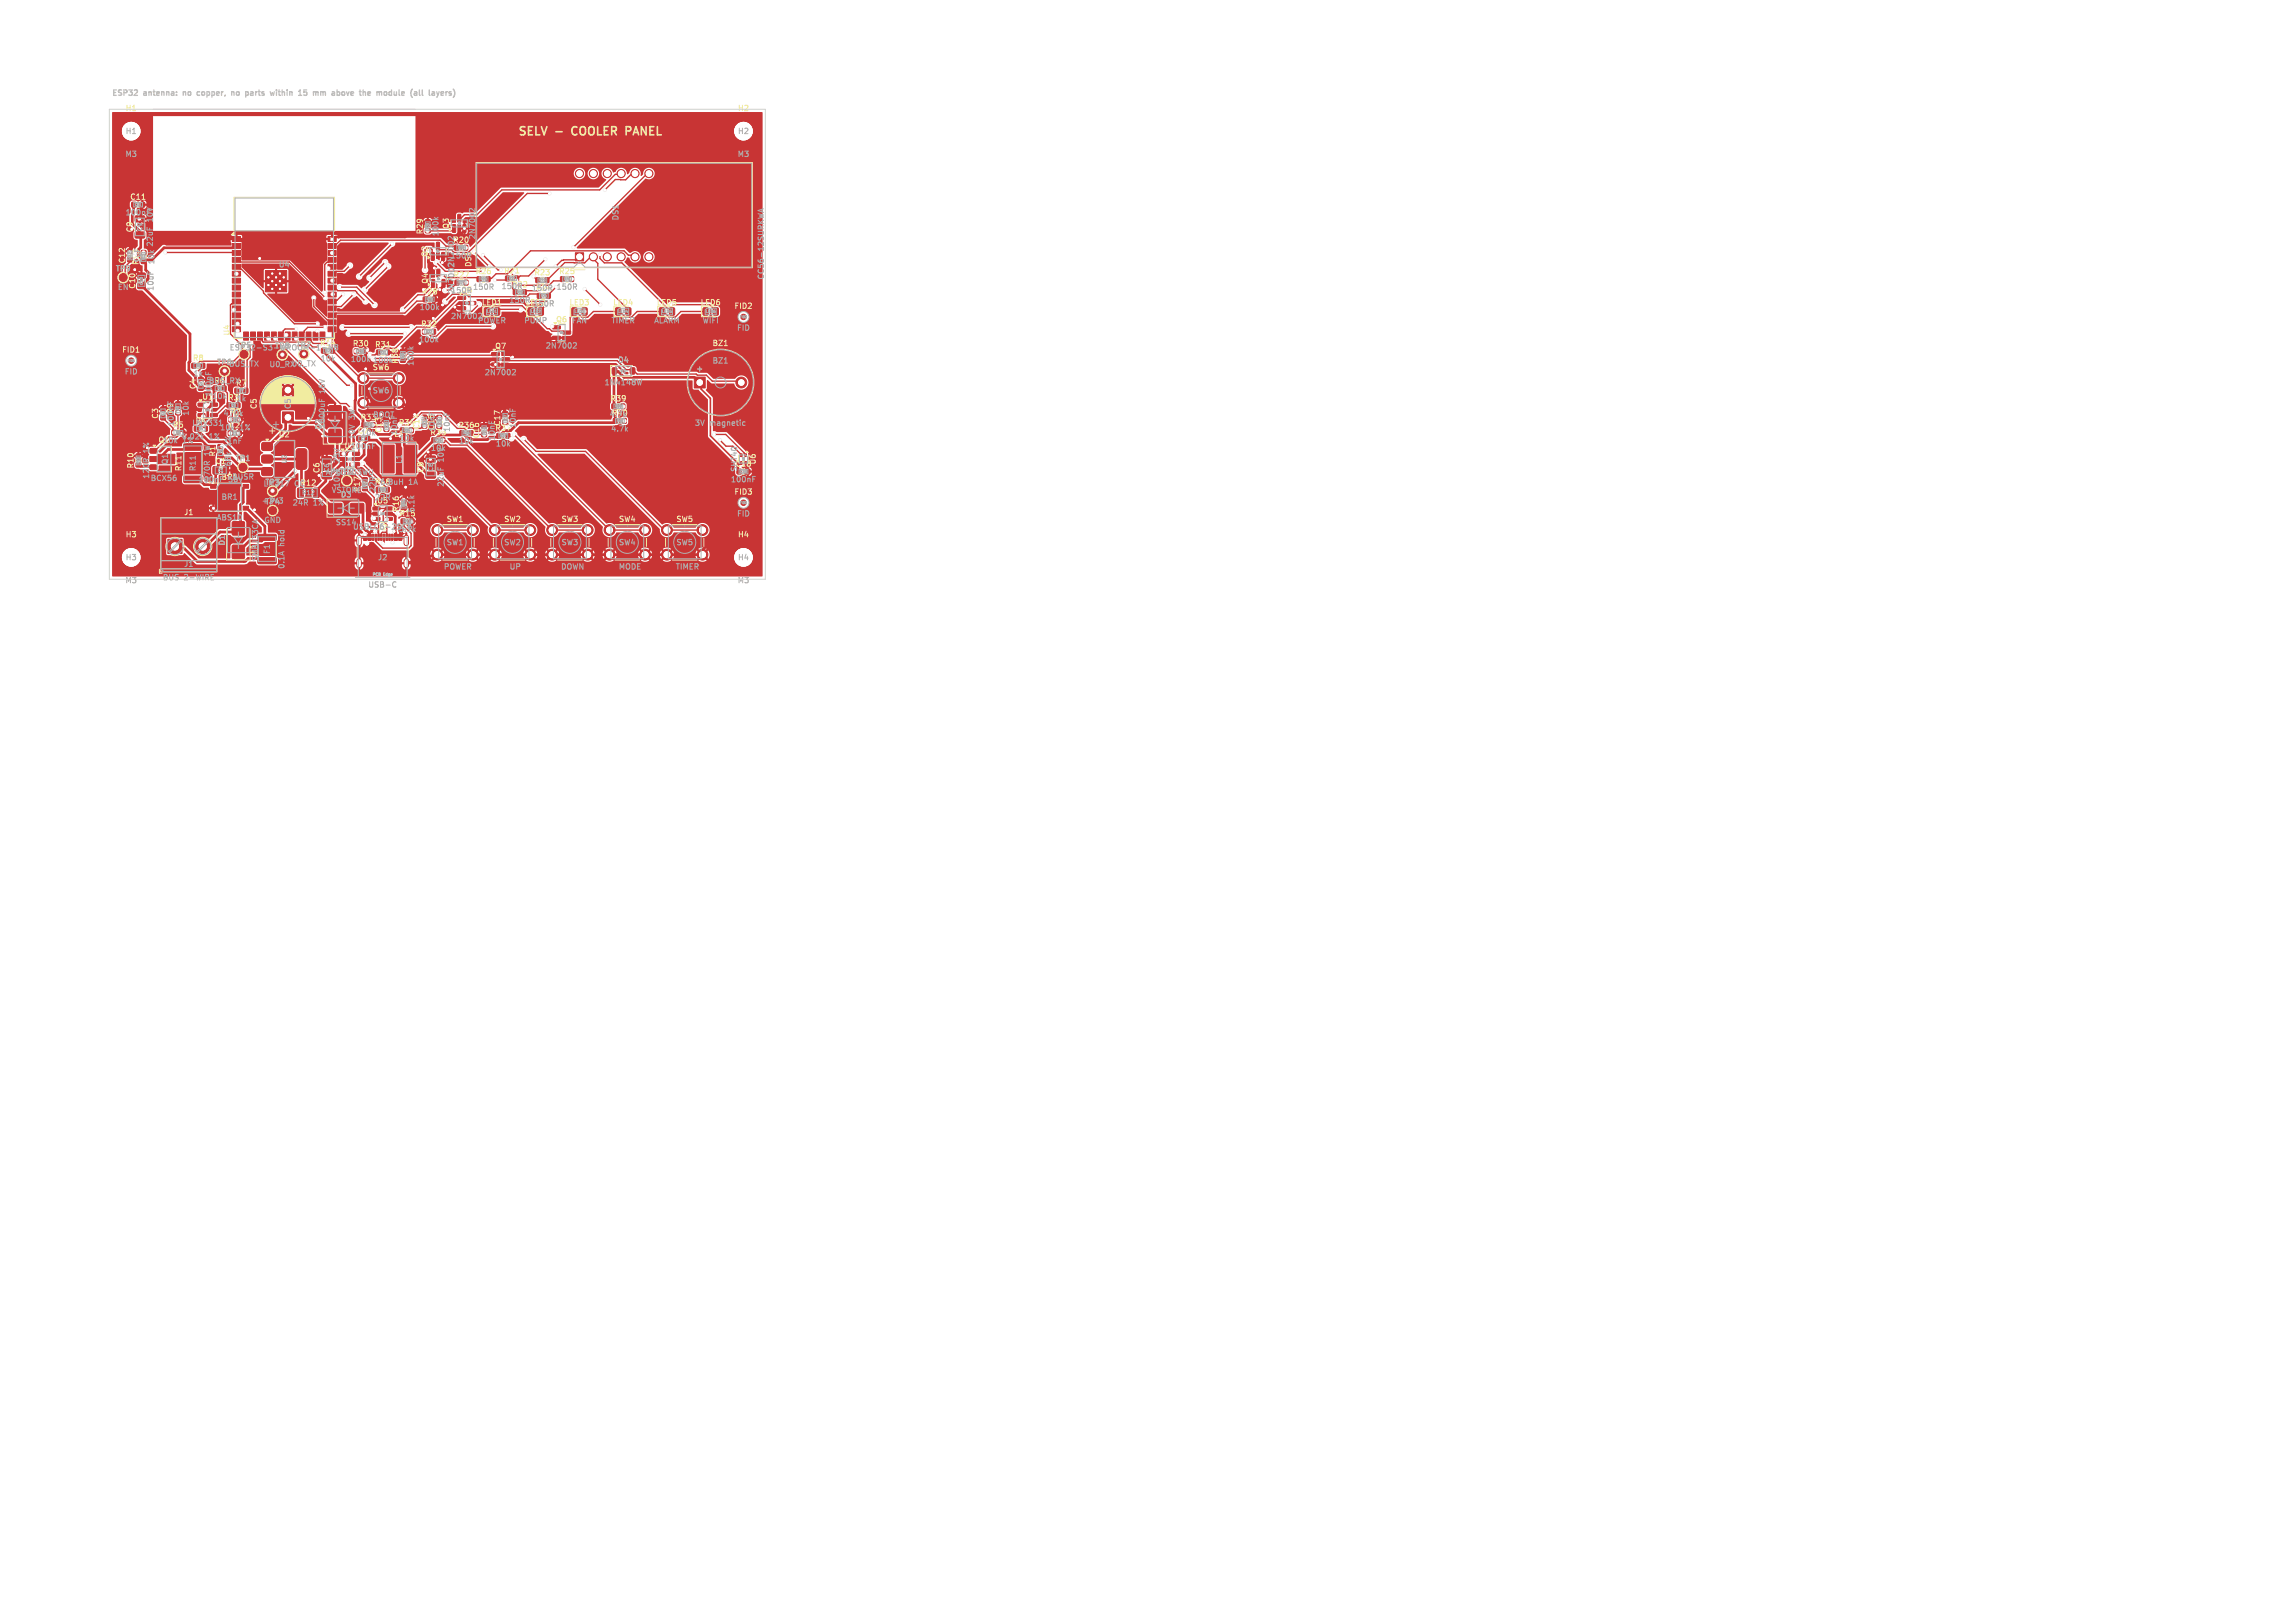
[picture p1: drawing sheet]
<svg xmlns="http://www.w3.org/2000/svg" width="420mm" height="297mm" viewBox="0 0 420 297" stroke-linecap="round" stroke-linejoin="round" font-family="sans-serif">
<defs><g id="words">
<g font-size="2.1" fill="#f2eda1">
<text x="94.6" y="25.2">SELV</text>
<text x="105.2" y="25.2">COOLER</text>
<text x="115.7" y="25.2">PANEL</text>
</g>
<g font-size="1.4" fill="#c2c2c2">
<text x="20.3" y="17.9">ESP32</text>
<text x="26.4" y="17.9">antenna:</text>
<text x="34.1" y="17.9">no</text>
<text x="37.2" y="17.9">copper,</text>
<text x="44.1" y="17.9">no</text>
<text x="47.2" y="17.9">parts</text>
<text x="52.3" y="17.9">within</text>
<text x="58" y="17.9">15</text>
<text x="61.2" y="17.9">mm</text>
<text x="65.2" y="17.9">above</text>
<text x="70.8" y="17.9">the</text>
<text x="74.5" y="17.9">module</text>
<text x="81.2" y="17.9">(all</text>
</g>
<g font-size="1.4" fill="#f2eda1">
<text x="22.9" y="20.5">H1</text>
<text x="134.9" y="20.5">H2</text>
<text x="134.2" y="56.7">FID2</text>
<text x="22.2" y="64.7">FID1</text>
<text x="42.2" y="61.5" transform="rotate(-90 42.2 61.5)">U4</text>
<text x="130.2" y="63.5">BZ1</text>
<text x="68.1" y="67.9">SW6</text>
<text x="47.1" y="75" transform="rotate(-90 47.1 75)">C5</text>
<text x="50.9" y="80.2">U2</text>
<text x="33.4" y="86.3" transform="rotate(-90 33.4 86.3)">R11</text>
<text x="54.8" y="89.1">R12</text>
<text x="58.6" y="86.7" transform="rotate(-90 58.6 86.7)">C6</text>
<text x="77.7" y="86.6" transform="rotate(-90 77.7 86.6)">C8</text>
<text x="138.4" y="85.1" transform="rotate(-90 138.4 85.1)">U6</text>
<text x="33.6" y="94.5">J1</text>
<text x="81.6" y="95.7">SW1</text>
<text x="92.1" y="95.7">SW2</text>
<text x="102.6" y="95.7">SW3</text>
<text x="113.1" y="95.7">SW4</text>
<text x="123.6" y="95.7">SW5</text>
<text x="134.2" y="90.7">FID3</text>
<text x="22.9" y="98.5">H3</text>
<text x="134.9" y="98.5">H4</text>
</g>
<g font-size="1.4" fill="#afafaf">
<text x="22.8" y="28.9">M3</text>
<text x="22.9" y="24.7">H1</text>
<text x="134.8" y="28.9">M3</text>
<text x="134.9" y="24.7">H2</text>
<text x="22.8" y="39.6">100nF</text>
<text x="23.7" y="36.8">C11</text>
<text x="28.2" y="40.6" transform="rotate(-90 28.2 40.6)">10V</text>
<text x="113.3" y="40.4" transform="rotate(-90 113.3 40.4)">DS1</text>
<text x="28.2" y="45.3" transform="rotate(-90 28.2 45.3)">22uF</text>
<text x="77.5" y="43" transform="rotate(-90 77.5 43)">R29</text>
<text x="78.4" y="47.1" transform="rotate(-90 78.4 47.1)">Q2</text>
<text x="80.4" y="43.4" transform="rotate(-90 80.4 43.4)">100k</text>
<text x="82.3" y="47.5">150R</text>
<text x="82.3" y="42" transform="rotate(-90 82.3 42)">Q3</text>
<text x="82.8" y="44.6">R20</text>
<text x="87.1" y="43.9" transform="rotate(-90 87.1 43.9)">2N7002</text>
<text x="21.1" y="49.9">TP9</text>
<text x="21.4" y="53.3">EN</text>
<text x="23.1" y="48.3" transform="rotate(-90 23.1 48.3)">C12</text>
<text x="24.9" y="53" transform="rotate(-90 24.9 53)">C10</text>
<text x="25.6" y="48.6" transform="rotate(-90 25.6 48.6)">R13</text>
<text x="25.9" y="48.2" transform="rotate(-90 25.9 48.2)">1uF</text>
<text x="28.3" y="53.3" transform="rotate(-90 28.3 53.3)">10uF</text>
<text x="28.4" y="48.5" transform="rotate(-90 28.4 48.5)">10k</text>
<text x="50.9" y="49.1">U4</text>
<text x="78.5" y="52" transform="rotate(-90 78.5 52)">Q4</text>
<text x="82.4" y="53.9">150R</text>
<text x="82.8" y="51">R27</text>
<text x="83.2" y="49" transform="rotate(-90 83.2 49)">2N7002</text>
<text x="83.3" y="53.9" transform="rotate(-90 83.3 53.9)">2N7002</text>
<text x="84.3" y="53.8">Q5</text>
<text x="86.4" y="53.2">150R</text>
<text x="86.4" y="49" transform="rotate(-90 86.4 49)">DS1</text>
<text x="86.9" y="50.4">R26</text>
<text x="91.6" y="53.1">150R</text>
<text x="92.1" y="50.2">R21</text>
<text x="93.5" y="52.8">R22</text>
<text x="97.2" y="53.4">150R</text>
<text x="97.6" y="50.6">R23</text>
<text x="97.9" y="53.4">R24</text>
<text x="101.7" y="53.2">150R</text>
<text x="102.2" y="50.4">R25</text>
<text x="139.9" y="51.3" transform="rotate(-90 139.9 51.3)">CC56-12SURKWA</text>
<text x="76.7" y="56.9">100k</text>
<text x="76.9" y="60">R32</text>
<text x="77" y="54.1">R28</text>
<text x="82.4" y="58.6">2N7002</text>
<text x="87.3" y="59.4">POWER</text>
<text x="88" y="56.1">LED1</text>
<text x="93" y="55.6">150R</text>
<text x="95.8" y="59.4">PUMP</text>
<text x="96" y="56.1">LED2</text>
<text x="97.4" y="56.3">150R</text>
<text x="101.6" y="59.2">Q6</text>
<text x="104" y="56.1">LED3</text>
<text x="104.5" y="59.4">FAN</text>
<text x="111.7" y="59.4">TIMER</text>
<text x="112" y="56.1">LED4</text>
<text x="119.5" y="59.4">ALARM</text>
<text x="120" y="56.1">LED5</text>
<text x="128" y="56.1">LED6</text>
<text x="128.4" y="59.4">WIFI</text>
<text x="41.9" y="64.3">ESP32-S3-WROOM-1-N8</text>
<text x="43.2" y="63.9">TP5</text>
<text x="50.2" y="64">TP8</text>
<text x="54.1" y="63.9">TP7</text>
<text x="58.4" y="63.5">R14</text>
<text x="64.4" y="63.6">R30</text>
<text x="68.5" y="63.8">R31</text>
<text x="76.5" y="62.9">100k</text>
<text x="90.5" y="64.1">Q7</text>
<text x="99.7" y="64">2N7002</text>
<text x="134.7" y="60.7">FID</text>
<text x="22.7" y="68.7">FID</text>
<text x="35.2" y="66.2">R8</text>
<text x="35.3" y="69.1">1k</text>
<text x="36" y="71.3" transform="rotate(-90 36 71.3)">C4</text>
<text x="38.1" y="70.4">BUS_RX</text>
<text x="39.1" y="70.4">R6</text>
<text x="39.6" y="67">TP6BUS_TX</text>
<text x="39.6" y="67">TP6</text>
<text x="43" y="70.8">R7</text>
<text x="49.2" y="67.4">U0_RXU0_TX</text>
<text x="58.5" y="66.3">10k</text>
<text x="59.6" y="72" transform="rotate(-90 59.6 72)">16V</text>
<text x="64" y="66.4">100k</text>
<text x="68.1" y="66.6">100k</text>
<text x="73" y="66.7" transform="rotate(-90 73 66.7)">R38</text>
<text x="75.8" y="67.1" transform="rotate(-90 75.8 67.1)">100k</text>
<text x="88.6" y="68.9">2N7002</text>
<text x="110.5" y="70.7">1N4148W</text>
<text x="113" y="66.6">D4</text>
<text x="127.2" y="68.2">+</text>
<text x="130.2" y="66.7">BZ1</text>
<text x="29.1" y="76.8" transform="rotate(-90 29.1 76.8)">C3</text>
<text x="31.9" y="75.8" transform="rotate(-90 31.9 75.8)">R9</text>
<text x="34.7" y="76.2" transform="rotate(-90 34.7 76.2)">10k</text>
<text x="35.6" y="77.7">R4</text>
<text x="36.9" y="73.3">U110k R31k</text>
<text x="38.9" y="72.7" transform="rotate(-90 38.9 72.7)">100nF</text>
<text x="40.8" y="76.3">470k</text>
<text x="42" y="76.1">R2</text>
<text x="53.4" y="75" transform="rotate(-90 53.4 75)">C5</text>
<text x="65.1" y="76.8" transform="rotate(-90 65.1 76.8)">3W</text>
<text x="65.8" y="77.1">R33</text>
<text x="68.1" y="72.2">SW6</text>
<text x="68.1" y="76.6">BOOT</text>
<text x="111.5" y="73.7">R39</text>
<text x="111.8" y="76.3">R40</text>
<text x="27.5" y="82.9" transform="rotate(-90 27.5 82.9)">1%</text>
<text x="28.9" y="81.2">Q1</text>
<text x="29.7" y="81.3">10k</text>
<text x="31.5" y="78.5">R5</text>
<text x="32" y="78.1" transform="rotate(-90 32 78.1)">100nF</text>
<text x="33.1" y="80.6">4.02k</text>
<text x="33.4" y="81.3">1%</text>
<text x="35" y="78.1">LMV331</text>
<text x="38.3" y="80.6">1%</text>
<text x="38.6" y="83.4" transform="rotate(-90 38.6 83.4)">1W</text>
<text x="39.6" y="83.7" transform="rotate(-90 39.6 83.7)">R1</text>
<text x="40.1" y="78.9">10k</text>
<text x="41.5" y="81.4">1nF</text>
<text x="41.8" y="78.6">C2</text>
<text x="42.4" y="81.7" transform="rotate(-90 42.4 81.7)">1%</text>
<text x="43.9" y="78.9">1%</text>
<text x="59" y="78.7" transform="rotate(-90 59 78.7)">D2</text>
<text x="59.6" y="78.6" transform="rotate(-90 59.6 78.6)">1000uF</text>
<text x="62.9" y="82.3">U3</text>
<text x="64" y="82.4">100nF</text>
<text x="65.1" y="80.5" transform="rotate(-90 65.1 80.5)">10V</text>
<text x="65.3" y="79.5">C7</text>
<text x="65.9" y="79.9">10k</text>
<text x="70" y="79.3" transform="rotate(-90 70 79.3)">C13</text>
<text x="72" y="80.1">L1</text>
<text x="72.8" y="78">R34</text>
<text x="72.8" y="79.7" transform="rotate(-90 72.8 79.7)">10nF</text>
<text x="72.9" y="80.9">10k</text>
<text x="76.9" y="78.7" transform="rotate(-90 76.9 78.7)">C14</text>
<text x="78.6" y="79.8">R35</text>
<text x="78.7" y="82.7">10k</text>
<text x="79.6" y="78.8" transform="rotate(-90 79.6 78.8)">C15</text>
<text x="82.5" y="79.2" transform="rotate(-90 82.5 79.2)">10nF</text>
<text x="83.7" y="78.5">R36</text>
<text x="83.8" y="81.4">10k</text>
<text x="87.8" y="80.3" transform="rotate(-90 87.8 80.3)">C16</text>
<text x="90.5" y="79">R37</text>
<text x="90.6" y="81.9">10k</text>
<text x="90.7" y="80.7" transform="rotate(-90 90.7 80.7)">10nF</text>
<text x="91.7" y="78.1" transform="rotate(-90 91.7 78.1)">C17</text>
<text x="94.6" y="78.4" transform="rotate(-90 94.6 78.4)">10nF</text>
<text x="111.7" y="79.2">4.7k</text>
<text x="127" y="78.1">3V</text>
<text x="129.8" y="78.1">magnetic</text>
<text x="24.6" y="85.8" transform="rotate(-90 24.6 85.8)">R10</text>
<text x="27.4" y="88.2">BCX56</text>
<text x="27.5" y="87.7" transform="rotate(-90 27.5 87.7)">120R</text>
<text x="30.9" y="85.1" transform="rotate(-90 30.9 85.1)">Q1</text>
<text x="36" y="86.3" transform="rotate(-90 36 86.3)">R11</text>
<text x="36.2" y="88.5">100nF</text>
<text x="38.6" y="88.2" transform="rotate(-90 38.6 88.2)">470R</text>
<text x="39.3" y="85.1">C1</text>
<text x="40.4" y="88">BR1</text>
<text x="41.8" y="88.5">50V</text>
<text x="42.3" y="88">BUSR</text>
<text x="42.4" y="85.5" transform="rotate(-90 42.4 85.5)">68k</text>
<text x="43" y="84.6">TP1</text>
<text x="48.1" y="89.2">LM317</text>
<text x="48.4" y="89">TP3</text>
<text x="53.9" y="89.2">CC</text>
<text x="59.5" y="87.1">AP63203WU</text>
<text x="62" y="87">TP2</text>
<text x="62.3" y="89.3" transform="rotate(-90 62.3 89.3)">10uF</text>
<text x="62.3" y="84.6" transform="rotate(-90 62.3 84.6)">25V</text>
<text x="68.5" y="88.9">R18</text>
<text x="69.4" y="88.9">6.8uH</text>
<text x="73.7" y="85" transform="rotate(-90 73.7 85)">L1</text>
<text x="74.8" y="88.9">1A</text>
<text x="81.4" y="89.2" transform="rotate(-90 81.4 89.2)">22uF</text>
<text x="81.4" y="84.5" transform="rotate(-90 81.4 84.5)">10V</text>
<text x="133.6" y="88.5">100nF</text>
<text x="134.4" y="85.6">C18</text>
<text x="135" y="86.5" transform="rotate(-90 135 86.5)">SHT40</text>
<text x="39.5" y="95.4">ABS10</text>
<text x="40.4" y="91.7">BR1</text>
<text x="48.2" y="95.9">GND</text>
<text x="48.4" y="92.5">TP4</text>
<text x="53.4" y="92.7">24R</text>
<text x="57.3" y="92.7">1%</text>
<text x="60.6" y="90.4">VSTORE</text>
<text x="62.2" y="91.2">D3</text>
<text x="66" y="90.2" transform="rotate(-90 66 90.2)">R17</text>
<text x="68.5" y="91.8">22R</text>
<text x="68.9" y="92.3">U5</text>
<text x="68.9" y="90.2" transform="rotate(-90 68.9 90.2)">22R</text>
<text x="73" y="94.7">R15</text>
<text x="73.1" y="93.7" transform="rotate(-90 73.1 93.7)">R16</text>
<text x="76" y="93.9" transform="rotate(-90 76 93.9)">5.1k</text>
<text x="134.7" y="94.7">FID</text>
<text x="41.3" y="99.9" transform="rotate(-90 41.3 99.9)">D1</text>
<text x="46.9" y="101.5" transform="rotate(-90 46.9 101.5)">F1</text>
<text x="49.6" y="101.5" transform="rotate(-90 49.6 101.5)">F1</text>
<text x="52.2" y="100" transform="rotate(-90 52.2 100)">hold</text>
<text x="61.3" y="96.3">SS14</text>
<text x="64.4" y="97.1">USBLC6-2SC6</text>
<text x="69" y="97.2">J2</text>
<text x="72.8" y="97.6">5.1k</text>
<text x="81.6" y="100">SW1</text>
<text x="92.1" y="100">SW2</text>
<text x="102.6" y="100">SW3</text>
<text x="113.1" y="100">SW4</text>
<text x="123.6" y="100">SW5</text>
<text x="22.8" y="106.9">M3</text>
<text x="22.9" y="102.7">H3</text>
<text x="29.7" y="106.4">BUS</text>
<text x="33.6" y="103.9">J1</text>
<text x="33.7" y="106.4">2-WIRE</text>
<text x="47.4" y="102.8" transform="rotate(-90 47.4 102.8)">SMBJ33CA</text>
<text x="52.2" y="104.2" transform="rotate(-90 52.2 104.2)">0.1A</text>
<text x="67.3" y="107.7">USB-C</text>
<text x="69" y="102.7">J2</text>
<text x="81.1" y="104.4">POWER</text>
<text x="93.1" y="104.4">UP</text>
<text x="102.5" y="104.4">DOWN</text>
<text x="113.1" y="104.4">MODE</text>
<text x="123.5" y="104.4">TIMER</text>
<text x="134.8" y="106.9">M3</text>
<text x="134.9" y="102.7">H4</text>
</g>
<text font-size="1.4" fill="#fff" x="24.5" y="42.6" transform="rotate(-90 24.5 42.6)">C9</text>
<g font-size="1.1" fill="#afafaf">
<text x="26.2" y="42.4" transform="rotate(-90 26.2 42.4)">C9</text>
<text x="52.6" y="84.9" transform="rotate(-90 52.6 84.9)">U2</text>
<text x="60.3" y="86.5" transform="rotate(-90 60.3 86.5)">C6</text>
<text x="79.4" y="86.4" transform="rotate(-90 79.4 86.4)">C8</text>
<text x="55.2" y="90.7">R12</text>
</g>
<g font-size=".7" fill="#afafaf">
<text x="26.2" y="52.2" transform="rotate(-90 26.2 52.2)">C10</text>
<text x="89" y="57.4">LED1</text>
<text x="97" y="57.4">LED2</text>
<text x="105" y="57.4">LED3</text>
<text x="113" y="57.4">LED4</text>
<text x="121" y="57.4">LED5</text>
<text x="129" y="57.4">LED6</text>
<text x="39.8" y="86.4">C1</text>
</g>
<g font-size=".7" fill="#c2c2c2">
<text x="68.1" y="105.5">PCB</text>
<text x="70.1" y="105.5">Edge</text>
</g>
<g font-size=".6" fill="#afafaf">
<text x="24.6" y="37.7">C11</text>
<text x="24.1" y="47.4" transform="rotate(-90 24.1 47.4)">C12</text>
<text x="26.6" y="47.7" transform="rotate(-90 26.6 47.7)">R13</text>
<text x="78.5" y="42" transform="rotate(-90 78.5 42)">R29</text>
<text x="83.7" y="45.6">R20</text>
<text x="83.8" y="52">R27</text>
<text x="87.8" y="51.4">R26</text>
<text x="93" y="51.2">R21</text>
<text x="94.5" y="53.8">R22</text>
<text x="98.6" y="51.6">R23</text>
<text x="103.1" y="51.4">R25</text>
<text x="78" y="55.1">R28</text>
<text x="98.8" y="54.4">R24</text>
<text x="135.3" y="58.3">FID2</text>
<text x="59.4" y="64.5">R14</text>
<text x="65.4" y="64.6">R30</text>
<text x="69.4" y="64.8">R31</text>
<text x="74" y="65.8" transform="rotate(-90 74 65.8)">R38</text>
<text x="77.8" y="61">R32</text>
<text x="23.3" y="66.3">FID1</text>
<text x="35.8" y="67.2">R8</text>
<text x="37" y="70.7" transform="rotate(-90 37 70.7)">C4</text>
<text x="39.7" y="71.4">R6</text>
<text x="43.7" y="71.8">R7</text>
<text x="30.1" y="76.1" transform="rotate(-90 30.1 76.1)">C3</text>
<text x="32.9" y="75.2" transform="rotate(-90 32.9 75.2)">R9</text>
<text x="37.6" y="75.3">U1</text>
<text x="42.3" y="74.5">R3</text>
<text x="42.6" y="77.1">R2</text>
<text x="77.9" y="77.8" transform="rotate(-90 77.9 77.8)">C14</text>
<text x="80.6" y="77.8" transform="rotate(-90 80.6 77.8)">C15</text>
<text x="92.7" y="77.1" transform="rotate(-90 92.7 77.1)">C17</text>
<text x="112.5" y="74.7">R39</text>
<text x="112.7" y="77.3">R40</text>
<text x="32.2" y="79.5">R5</text>
<text x="36.3" y="78.7">R4</text>
<text x="40.6" y="83" transform="rotate(-90 40.6 83)">R1</text>
<text x="42.5" y="79.6">C2</text>
<text x="66" y="80.5">C7</text>
<text x="66.8" y="78.1">R33</text>
<text x="71" y="78.4" transform="rotate(-90 71 78.4)">C13</text>
<text x="73.8" y="79">R34</text>
<text x="79.5" y="80.8">R35</text>
<text x="84.7" y="79.5">R36</text>
<text x="88.8" y="79.4" transform="rotate(-90 88.8 79.4)">C16</text>
<text x="91.4" y="80">R37</text>
<text x="25.6" y="84.9" transform="rotate(-90 25.6 84.9)">R10</text>
<text x="63.6" y="84.3">U3</text>
<text x="67" y="89.2" transform="rotate(-90 67 89.2)">R17</text>
<text x="69.4" y="89.9">R18</text>
<text x="135.4" y="86.6">C18</text>
<text x="69.6" y="94.3">U5</text>
<text x="73.9" y="95.7">R15</text>
<text x="74.1" y="92.8" transform="rotate(-90 74.1 92.8)">R16</text>
<text x="135.3" y="92.3">FID3</text>
</g>
<text font-size=".5" fill="#afafaf" x="136.3" y="84.4" transform="rotate(-90 136.3 84.4)">U6</text>
<g font-size=".4" fill="#afafaf">
<text x="84.2" y="41.2" transform="rotate(-90 84.2 41.2)">Q3</text>
<text x="80.3" y="46.4" transform="rotate(-90 80.3 46.4)">Q2</text>
<text x="80.4" y="51.3" transform="rotate(-90 80.4 51.3)">Q4</text>
<text x="85" y="55.7">Q5</text>
<text x="91.2" y="66">Q7</text>
<text x="102.4" y="61.1">Q6</text>
</g>
</g></defs>
<g fill="#c83434" stroke="#c83434" stroke-width=".18">
<path d="M66.5 97.8h.6l-.1 1.1-.5-.1z"/>
<path d="M67.3 97.8h.6l-.1 1.1-.5-.1z"/>
<path d="M68.6 97.8h.3l-.1 1.1-.2-.1z"/>
<path d="M69.6 97.8h.3l-.1 1.1-.2-.1z"/>
<path d="M70.1 97.8h.3l-.1 1.1-.2-.1z"/>
<path d="M71.1 97.8h.3l-.1 1.1-.2-.1z"/>
<path d="M72.1 97.8h.6l-.1 1.1-.5-.1z"/>
<path d="M72.9 97.8h.6l-.1 1.1-.5-.1z"/>
<path d="M71.6 97.8h.3l-.1 1.1-.2-.1z"/>
<path d="M70.6 97.8h.3l-.1 1.1-.2-.1z"/>
<path d="M69.1 97.8h.3l-.1 1.1-.2-.1z"/>
<path d="M68.1 97.8h.3l-.1 1.1-.2-.1z"/>
<path d="M112.2 76.6h.7v.8h-.7z"/>
<path d="M113.9 76.6h.6v.8h-.6z"/>
<path d="M27.5 82.1h1.1l.1 .2v.5l-.2 .2-1-.1-.1-.2z"/>
<path d="M27.4 83.6h1.5v-.5h3.1v1.8h-3.1v-.5h-1.5z"/>
<path d="M27.5 85.1h1.1l.1 .2v.5l-.2 .2-1-.1-.1-.2z"/>
<path d="M23.4 47.1h.8v.8h-.8z"/>
<path d="M23.4 45.6h.8v.7h-.8z"/>
<path d="M62.2 82.8h1.2l.1 .5h-1.2z"/>
<path d="M62.2 83.7h1.2l.1 .5-1.2 .1z"/>
<path d="M62.2 84.7h1.2l.1 .5h-1.2z"/>
<path d="M64.5 84.7h1.2l.1 .5h-1.2z"/>
<path d="M64.5 83.7h1.2l.1 .5-1.2 .1z"/>
<path d="M64.5 82.8h1.2l.1 .5h-1.2z"/>
<path d="M25.9 47.5h.8v.7h-.8z"/>
<path d="M25.9 45.9h.8v.6h-.8z"/>
<path d="M77.2 77.6h.8v.7h-.8z"/>
<path d="M77.2 76h.8v.8h-.8z"/>
<path d="M36.3 70.6h.8v.8h-.8z"/>
<path d="M36.3 69.1h.8v.7h-.8z"/>
<path d="M54.5 89.4l.8-.1 .2 .1v1.4l-.1 .2h-.8l-.2-.1z"/>
<path d="M57.4 89.4l.8-.1 .2 .1v1.4l-.1 .2h-.7l-.3-.1z"/>
<path d="M35.1 66.5h.7v.8h-.7z"/>
<path d="M36.8 66.5h.6v.8h-.6z"/>
<path d="M102.6 50.7h.6v.8h-.6z"/>
<path d="M104.2 50.7h.7v.8h-.7z"/>
<path d="M83.2 44.9h.7v.9h-.7z"/>
<path d="M84.8 44.9h.7v.9h-.7z"/>
<path d="M43 71.1h.7v.8h-.7z"/>
<path d="M44.6 71.1h.7v.8h-.7z"/>
<path d="M136.2 83.1h.3v.5h-.3z"/>
<path d="M135.5 83.1h.3v.5h-.3z"/>
<path d="M111.9 73.9h.7v.9h-.7z"/>
<path d="M113.6 73.9h.7v.9h-.7z"/>
<path d="M41.9 76.4h.7v.8h-.7z"/>
<path d="M43.5 76.4h.7v.8h-.7z"/>
<path d="M79 80.1h.7v.9h-.7z"/>
<path d="M80.7 80.1h.6v.9h-.6z"/>
<path d="M90.9 79.3h.7v.9h-.7z"/>
<path d="M92.6 79.3h.6v.9h-.6z"/>
<path d="M96.6 56.4l.7-.1 .2 .2v1l-.1 .2h-.6l-.2-.2z"/>
<path d="M98.5 56.4l.7-.1 .2 .2v1l-.1 .2h-.6l-.2-.2z"/>
<path d="M73.4 92.7h.9v.6h-.9z"/>
<path d="M73.4 91h.9v.7h-.9z"/>
<path d="M29.4 76h.8v.8h-.8z"/>
<path d="M29.4 74.5h.8v.8h-.8z"/>
<path d="M36.2 73.8h1.2l.1 .5h-1.2z"/>
<path d="M36.2 74.7h1.2l.1 .5-1.2 .1z"/>
<path d="M36.2 75.7h1.2l.1 .5h-1.2z"/>
<path d="M38.5 75.7h1.2l.1 .5h-1.2z"/>
<path d="M38.5 73.8h1.2l.1 .5h-1.2z"/>
<path d="M38.5 88.7h1v.7h-1z"/>
<path d="M38.5 92.7h1v.7h-1z"/>
<path d="M44.5 92.7h1v.7h-1z"/>
<path d="M44.5 88.7h1v.7h-1z"/>
<path d="M58.9 86.6l1.6-.1 .2 .2v.8l-.3 .1h-1.4l-.1-.2z"/>
<path d="M58.9 83.6h1.6l.2 .2v.7l-.3 .2h-1.4l-.1-.3z"/>
<path d="M68.9 89.2h.6v.8h-.6z"/>
<path d="M70.5 89.2h.7v.8h-.7z"/>
<path d="M64.8 63.9h.7v.8h-.7z"/>
<path d="M66.5 63.9h.7v.8h-.7z"/>
<path d="M68.2 92.8h1.2l.1 .5h-1.2z"/>
<path d="M68.2 93.7h1.2l.1 .5-1.2 .1z"/>
<path d="M68.2 94.7h1.2l.1 .5h-1.2z"/>
<path d="M70.5 94.7h1.2l.1 .5h-1.2z"/>
<path d="M70.5 93.7h1.2l.1 .5-1.2 .1z"/>
<path d="M70.5 92.8h1.2l.1 .5h-1.2z"/>
<path d="M98.3 53.7h.7v.9h-.7z"/>
<path d="M100 53.7h.6v.9h-.6z"/>
<path d="M93.9 53.1h.7v.8h-.7z"/>
<path d="M95.6 53.1h.7v.8h-.7z"/>
<path d="M101.1 59.7l1.3-.1 .1 .5-1.4 .1z"/>
<path d="M101.1 61.6l1.3-.1 .1 .5-1.4 .1z"/>
<path d="M103 60.6h1.3l.1 .5h-1.4z"/>
<path d="M33.7 87.2l3.1-.1 .1 .3v.8l-.2 .1h-3l-.1-.2z"/>
<path d="M33.7 81.3l3.1-.1 .1 .2v.9l-.2 .1h-3l-.1-.2z"/>
<path d="M30.7 98.7h2.6v2.6h-2.6z"/>
<path d="M77.4 54.4h.7v.8h-.7z"/>
<path d="M79.1 54.4h.7v.8h-.7z"/>
<path d="M42.5 99.8h2.2v2.4h-2.2z"/>
<path d="M42.5 95.5h2.2v2.4h-2.2z"/>
<path d="M68.9 64.1h.7v.8h-.7z"/>
<path d="M70.6 64.1h.6v.8h-.6z"/>
<path d="M112.6 56.4l.7-.1 .2 .2v1l-.1 .2h-.6l-.2-.2z"/>
<path d="M114.5 56.4l.7-.1 .2 .2v1l-.1 .2h-.6l-.2-.2z"/>
<path d="M35.6 78h.7v.9h-.7z"/>
<path d="M37.2 78h.7v.9h-.7z"/>
<path d="M92.5 50.5h.7v.9h-.7z"/>
<path d="M94.2 50.5h.6v.9h-.6z"/>
<path d="M79.9 77.6h.8v.8h-.8z"/>
<path d="M79.9 76.1h.8v.7h-.8z"/>
<path d="M88.6 56.4l.7-.1 .2 .2v1l-.1 .2h-.6l-.2-.2z"/>
<path d="M90.5 56.4l.7-.1 .2 .2v1l-.1 .2h-.6l-.2-.2z"/>
<path d="M39.9 83h.8v.7h-.8z"/>
<path d="M39.9 81.4h.8v.7h-.8z"/>
<path d="M31.5 78.8h.6v.8h-.6z"/>
<path d="M33.1 78.8h.7v.8h-.7z"/>
<path d="M60.2 78.6h2.2v2.3h-2.2z"/>
<path d="M60.2 74.3h2.2v2.3h-2.2z"/>
<path d="M58.8 63.8h.7v.8h-.7z"/>
<path d="M60.5 63.8h.7v.8h-.7z"/>
<path d="M98 50.9h.7v.8h-.7z"/>
<path d="M99.7 50.9h.7v.8h-.7z"/>
<path d="M112 67.3h.8v1.1h-.8z"/>
<path d="M115.3 67.3h.8v1.1h-.8z"/>
<path d="M51.7 75.4h2v2h-2z"/>
<path d="M47.2 102.1h3.2l.2 .2-.1 .7-.2 .2h-3l-.1-.3z"/>
<path d="M47.2 97.8h3.2l.2 .2-.1 .7-.2 .2h-3l-.1-.3z"/>
<path d="M69.7 81.4h2.4v5.1h-2.4z"/>
<path d="M73.9 81.4h2.4v5.1h-2.4z"/>
<path d="M120.6 56.4l.7-.1 .2 .2v1l-.1 .2h-.6l-.2-.2z"/>
<path d="M122.5 56.4l.7-.1 .2 .2v1l-.1 .2h-.6l-.2-.2z"/>
<path d="M66.3 89.1h.9v.7h-.9z"/>
<path d="M66.3 87.4h.9v.7h-.9z"/>
<path d="M47.9 81.1l.3-.1h1.5l.2 .3-.1 1-.3 .1h-1.5l-.1-.3z"/>
<path d="M47.9 83.4l.3-.1h1.5l.2 .3-.1 1-.3 .1h-1.5l-.1-.3z"/>
<path d="M54.3 82.2l.2-.1h1.1l.5 .3 .1 3-.3 .4-1.4 .1-.3-.3v-3z"/>
<path d="M48 85.6h1.7l.2 .3-.1 1-.3 .2-1.5-.1-.1-.3v-.9z"/>
<path d="M92 76.9h.8v.7h-.8z"/>
<path d="M92 75.3h.8v.8h-.8z"/>
<path d="M41.8 78.9h.8v.8h-.8z"/>
<path d="M43.3 78.9h.8v.8h-.8z"/>
<path d="M88.1 79.1h.9v.8h-.9z"/>
<path d="M88.1 77.6h.9v.7h-.9z"/>
<path d="M73.4 95h.7v.8h-.7z"/>
<path d="M75 95h.7v.8h-.7z"/>
<path d="M78 86.4h1.5l.2 .2v.8l-.3 .1h-1.4l-.1-.2z"/>
<path d="M78 83.5l1.5-.1 .2 .3v.7l-.3 .2h-1.4l-.1-.3z"/>
<path d="M42.5 43.3h1.5v.9h-1.5z"/>
<path d="M42.5 44.6h1.5v.9h-1.5z"/>
<path d="M42.5 45.8h1.5v.9h-1.5z"/>
<path d="M42.5 47.1h1.5v.9h-1.5z"/>
<path d="M42.5 48.4h1.5v.9h-1.5z"/>
<path d="M42.5 49.6h1.5v.9h-1.5z"/>
<path d="M42.5 50.9h1.5v.9h-1.5z"/>
<path d="M42.5 52.2h1.5v.9h-1.5z"/>
<path d="M42.5 53.4h1.5v.9h-1.5z"/>
<path d="M42.5 54.7h1.5v.9h-1.5z"/>
<path d="M42.5 56h1.5v.9h-1.5z"/>
<path d="M42.5 57.3h1.5v.9h-1.5z"/>
<path d="M42.5 58.5h1.5v.9h-1.5z"/>
<path d="M42.5 59.8h1.5v.9h-1.5z"/>
<path d="M44.6 60.7h.9v1.6h-.9z"/>
<path d="M45.8 60.7h.9v1.6h-.9z"/>
<path d="M47.1 60.7h.9v1.6h-.9z"/>
<path d="M48.4 60.7h.9v1.6h-.9z"/>
<path d="M49.6 60.7h.9v1.6h-.9z"/>
<path d="M50.9 60.7h.9v1.6h-.9z"/>
<path d="M52.2 60.7h.9v1.6h-.9z"/>
<path d="M53.5 60.7h.9v1.6h-.9z"/>
<path d="M54.7 60.7h.9v1.6h-.9z"/>
<path d="M56 60.7h.9v1.6h-.9z"/>
<path d="M57.3 60.7h.9v1.6h-.9z"/>
<path d="M58.5 60.7h.9v1.6h-.9z"/>
<path d="M60 59.8h1.5v.9h-1.5z"/>
<path d="M60 58.5h1.5v.9h-1.5z"/>
<path d="M60 57.3h1.5v.9h-1.5z"/>
<path d="M60 56h1.5v.9h-1.5z"/>
<path d="M60 54.7h1.5v.9h-1.5z"/>
<path d="M60 53.4h1.5v.9h-1.5z"/>
<path d="M60 52.2h1.5v.9h-1.5z"/>
<path d="M60 50.9h1.5v.9h-1.5z"/>
<path d="M60 49.6h1.5v.9h-1.5z"/>
<path d="M60 48.4h1.5v.9h-1.5z"/>
<path d="M60 47.1h1.5v.9h-1.5z"/>
<path d="M60 45.8h1.5v.9h-1.5z"/>
<path d="M60 44.6h1.5v.9h-1.5z"/>
<path d="M60 43.3h1.5v.9h-1.5z"/>
<path d="M48.6 49.5h3.8v3.9h-3.8z"/>
<path d="M39 70.7h.7v.8h-.7z"/>
<path d="M40.7 70.7h.6v.8h-.6z"/>
<path d="M104.6 56.4l.7-.1 .2 .2v1l-.1 .2h-.6l-.2-.2z"/>
<path d="M106.5 56.4l.7-.1 .2 .2v1l-.1 .2h-.6l-.2-.2z"/>
<path d="M79 51.2h.5l-.1 1.4-.5-.1z"/>
<path d="M80.9 51.2h.5l-.1 1.4-.5-.1z"/>
<path d="M79.9 49.3h.6l-.1 1.4-.5-.1z"/>
<path d="M82.8 41.1l.5 .1v1.3h-.5z"/>
<path d="M84.7 41.1l.5 .1v1.3h-.5z"/>
<path d="M83.8 39.2l.5 .1-.1 1.4-.5-.1z"/>
<path d="M66.2 77.4h.7v.8h-.7z"/>
<path d="M67.9 77.4h.7v.8h-.7z"/>
<path d="M24.9 84.7h.8v.7h-.8z"/>
<path d="M24.9 83.1h.8v.7h-.8z"/>
<path d="M78.9 46.2l.5 .1v1.4l-.5-.1z"/>
<path d="M80.8 46.2l.5 .1v1.4l-.5-.1z"/>
<path d="M79.9 44.4h.5l-.1 1.4-.5-.1z"/>
<path d="M65.3 79.8h.7v.8h-.7z"/>
<path d="M66.8 79.8h.8v.8h-.8z"/>
<path d="M73.2 78.3h.7v.9h-.7z"/>
<path d="M74.9 78.3h.7v.9h-.7z"/>
<path d="M41.5 73.8h.7v.8h-.7z"/>
<path d="M43.2 73.8h.7v.8h-.7z"/>
<path d="M60.2 92.2h2.3v1.6h-2.3z"/>
<path d="M64.2 92.2h2.3v1.6h-2.3z"/>
<path d="M70.3 78.2h.8v.7h-.8z"/>
<path d="M70.3 76.6h.8v.8h-.8z"/>
<path d="M89.9 64.5h1.4l.1 .5-1.4 .1z"/>
<path d="M89.9 66.4h1.4l.1 .5-1.4 .1z"/>
<path d="M91.8 65.5h1.4v.5h-1.3z"/>
<path d="M83.8 54.3l1.3-.1 .1 .5-1.4 .1z"/>
<path d="M83.8 56.2l1.3-.1 .1 .5-1.4 .1z"/>
<path d="M85.6 55.2h1.4l.1 .5h-1.4z"/>
<path d="M32.2 75.2h.8v.7h-.8z"/>
<path d="M32.2 73.6h.8v.6h-.8z"/>
<path d="M24.1 37.1h.8v.8h-.8z"/>
<path d="M25.7 37.1h.7v.8h-.7z"/>
<path d="M134.8 85.9h.8v.8h-.8z"/>
<path d="M136.4 85.9h.8v.8h-.8z"/>
<path d="M128.6 56.4l.7-.1 .2 .2v1l-.1 .2h-.6l-.2-.2z"/>
<path d="M130.5 56.4l.7-.1 .2 .2v1l-.1 .2h-.6l-.2-.2z"/>
<path d="M77.3 60.3h.7v.8h-.7z"/>
<path d="M79 60.3h.6v.8h-.6z"/>
<path d="M127 69h2v2h-2z"/>
<path d="M24.8 42.5l1.5-.1 .2 .3v.7l-.3 .2h-1.4l-.1-.3z"/>
<path d="M24.8 39.6l1.5-.1 .2 .2v.8l-.3 .1h-1.4l-.1-.2z"/>
<path d="M77.8 41.9h.9v.7h-.9z"/>
<path d="M77.8 40.2h.9v.7h-.9z"/>
<path d="M39 85.4h.7l.2 .1v1.1l-.1 .2h-.6l-.3-.1z"/>
<path d="M40.9 85.4h.7l.2 .1v1.1l-.1 .2h-.6l-.3-.1z"/>
<path d="M84.2 78.8h.6v.9h-.6z"/>
<path d="M85.8 78.8h.7v.9h-.7z"/>
<path d="M25.2 51.9h1.3l.1 .2v.6l-.2 .1h-1.1l-.1-.2z"/>
<path d="M25.2 50h1.3l.1 .2v.6l-.2 .1h-1.1l-.1-.2z"/>
<path d="M105.2 46.3h1.6v1.4h-1.6z"/>
<path d="M87.3 50.7h.7v.8h-.7z"/>
<path d="M88.9 50.7h.7v.8h-.7z"/>
<path d="M73.3 65.6h.8v.7h-.8z"/>
<path d="M73.3 64h.8v.6h-.8z"/>
<path d="M83.3 51.3h.6v.8h-.6z"/>
<path d="M84.9 51.3h.7v.8h-.7z"/>
<circle cx="24" cy="66" r=".5"/>
<circle cx="44.6" cy="64.8" r=".75"/>
<circle cx="49.9" cy="93.4" r=".75"/>
<circle cx="136" cy="58" r=".5"/>
<circle cx="51.6" cy="64.9" r=".75"/>
<circle cx="37.1" cy="100" r="1.3"/>
<circle cx="44.4" cy="85.5" r=".75"/>
<circle cx="111.5" cy="97" r="1"/>
<circle cx="118" cy="97" r="1"/>
<circle cx="111.5" cy="101.5" r="1"/>
<circle cx="118" cy="101.5" r="1"/>
<circle cx="66.4" cy="69.2" r="1"/>
<circle cx="73" cy="69.2" r="1"/>
<circle cx="66.4" cy="73.7" r="1"/>
<circle cx="72.9" cy="73.7" r="1"/>
<circle cx="136" cy="92" r=".5"/>
<circle cx="41.1" cy="67.9" r=".75"/>
<circle cx="52.7" cy="71.4" r="1"/>
<circle cx="90.5" cy="97" r="1"/>
<circle cx="97" cy="97" r="1"/>
<circle cx="90.5" cy="101.5" r="1"/>
<circle cx="97" cy="101.5" r="1"/>
<circle cx="101" cy="97" r="1"/>
<circle cx="107.5" cy="97" r="1"/>
<circle cx="101" cy="101.5" r="1"/>
<circle cx="107.5" cy="101.5" r="1"/>
<circle cx="49.1" cy="50.8" r=".3"/>
<circle cx="49.1" cy="52.2" r=".3"/>
<circle cx="49.8" cy="50.1" r=".3"/>
<circle cx="49.8" cy="51.5" r=".3"/>
<circle cx="49.8" cy="52.9" r=".3"/>
<circle cx="50.5" cy="50.8" r=".3"/>
<circle cx="50.5" cy="52.2" r=".3"/>
<circle cx="51.2" cy="50.1" r=".3"/>
<circle cx="51.2" cy="51.5" r=".3"/>
<circle cx="51.2" cy="52.9" r=".3"/>
<circle cx="51.9" cy="50.8" r=".3"/>
<circle cx="51.9" cy="52.2" r=".3"/>
<circle cx="49.9" cy="89.9" r=".75"/>
<circle cx="80" cy="97" r="1"/>
<circle cx="86.5" cy="97" r="1"/>
<circle cx="80" cy="101.5" r="1"/>
<circle cx="86.5" cy="101.5" r="1"/>
<circle cx="22.5" cy="50.8" r=".75"/>
<circle cx="122" cy="97" r="1"/>
<circle cx="128.5" cy="97" r="1"/>
<circle cx="122" cy="101.5" r="1"/>
<circle cx="128.5" cy="101.5" r="1"/>
<circle cx="63.4" cy="87.9" r=".75"/>
<circle cx="55.6" cy="64.8" r=".75"/>
<circle cx="135.6" cy="70" r="1"/>
<circle cx="108.5" cy="47" r=".75"/>
<circle cx="111.1" cy="47" r=".75"/>
<circle cx="113.6" cy="47" r=".75"/>
<circle cx="116.2" cy="47" r=".75"/>
<circle cx="118.7" cy="47" r=".75"/>
<circle cx="118.7" cy="31.8" r=".75"/>
<circle cx="116.2" cy="31.8" r=".75"/>
<circle cx="113.6" cy="31.8" r=".75"/>
<circle cx="111.1" cy="31.8" r=".75"/>
<circle cx="108.5" cy="31.8" r=".75"/>
<circle cx="106" cy="31.8" r=".75"/>
</g>
<path d="M65.7 98.3v1.1M74.3 98.3v1.1M65.7 102.7v.8M74.3 102.7v.8" fill="none" stroke="#c83434" stroke-width="1"/>
<g fill="#ececec" stroke="#ececec" stroke-width=".18">
<circle cx="49.9" cy="89.8" r=".3"/>
<circle cx="53.9" cy="86.2" r=".3"/>
<circle cx="62.9" cy="83.1" r=".3"/>
<circle cx="43.2" cy="50.1" r=".3"/>
<circle cx="41.1" cy="67.9" r=".3"/>
<circle cx="42.8" cy="56.7" r=".3"/>
<circle cx="42.2" cy="79.3" r=".3"/>
<circle cx="37.6" cy="74.2" r=".3"/>
<circle cx="40.6" cy="81.7" r=".3"/>
<circle cx="42.2" cy="76.7" r=".3"/>
<circle cx="58.3" cy="63.5" r=".3"/>
<circle cx="77.7" cy="49.4" r=".3"/>
<circle cx="80" cy="51.7" r=".3"/>
<circle cx="100.5" cy="35.4" r=".3"/>
<circle cx="65.7" cy="50.6" r=".3"/>
<circle cx="71.7" cy="44.6" r=".3"/>
<circle cx="78.2" cy="42.3" r=".3"/>
<circle cx="57.4" cy="54.5" r=".3"/>
<circle cx="58" cy="60.6" r=".3"/>
<circle cx="65.1" cy="64.3" r=".3"/>
<circle cx="73.7" cy="56.6" r=".3"/>
<circle cx="110.6" cy="34.7" r=".3"/>
<circle cx="80.4" cy="50.9" r=".3"/>
<circle cx="67.7" cy="65" r=".3"/>
<circle cx="86.4" cy="55.5" r=".3"/>
<circle cx="62.6" cy="59.9" r=".3"/>
<circle cx="101" cy="59.7" r=".3"/>
<circle cx="59.4" cy="59.9" r=".3"/>
<circle cx="77.7" cy="60.7" r=".3"/>
<circle cx="75.2" cy="59.9" r=".3"/>
<circle cx="90.1" cy="59.7" r=".3"/>
<circle cx="26.2" cy="46.2" r=".3"/>
<circle cx="30.2" cy="46.2" r=".3"/>
<circle cx="69.4" cy="93.9" r=".3"/>
<circle cx="80.9" cy="48" r=".3"/>
<circle cx="46.6" cy="93.3" r=".3"/>
<circle cx="80.3" cy="76.4" r=".3"/>
<circle cx="66.9" cy="67.5" r=".3"/>
<circle cx="75.8" cy="75.8" r=".3"/>
<circle cx="56.4" cy="76.6" r=".3"/>
<circle cx="81" cy="55.8" r=".3"/>
<circle cx="23.7" cy="46" r=".3"/>
<circle cx="73.8" cy="91.4" r=".3"/>
<circle cx="39" cy="93" r=".3"/>
<circle cx="66.7" cy="97.8" r=".3"/>
<circle cx="47.5" cy="47.3" r=".3"/>
<circle cx="24.6" cy="49.3" r=".3"/>
<circle cx="79" cy="60.7" r=".3"/>
<circle cx="25.6" cy="40.1" r=".3"/>
<circle cx="79.4" cy="49" r=".3"/>
<circle cx="77.2" cy="76.4" r=".3"/>
<circle cx="78.7" cy="84.1" r=".3"/>
<circle cx="58.3" cy="87" r=".3"/>
<circle cx="60.7" cy="43.7" r=".3"/>
<circle cx="67.6" cy="71.1" r=".3"/>
<circle cx="59" cy="79.8" r=".3"/>
<circle cx="78.3" cy="82.7" r=".3"/>
<circle cx="79.3" cy="58.3" r=".3"/>
<circle cx="83.2" cy="56.2" r=".3"/>
<circle cx="84.9" cy="41.8" r=".3"/>
<circle cx="75.3" cy="95.5" r=".3"/>
<circle cx="90.7" cy="66.7" r=".3"/>
<circle cx="37.2" cy="75.1" r=".3"/>
<circle cx="70.6" cy="64.4" r=".3"/>
<circle cx="71.4" cy="80.3" r=".3"/>
<circle cx="36.9" cy="70" r=".3"/>
<circle cx="80.4" cy="53" r=".3"/>
<circle cx="67.2" cy="64.1" r=".3"/>
<circle cx="43.9" cy="76.8" r=".3"/>
<circle cx="64.6" cy="85" r=".3"/>
<circle cx="93.7" cy="65.4" r=".3"/>
<circle cx="74.2" cy="89.1" r=".3"/>
<circle cx="33.2" cy="79.3" r=".3"/>
<circle cx="43.7" cy="79.3" r=".3"/>
<circle cx="54.2" cy="60.2" r=".3"/>
<circle cx="81" cy="80.6" r=".3"/>
<circle cx="80.3" cy="78" r=".3"/>
<circle cx="52.3" cy="61.3" r=".3"/>
<circle cx="94" cy="79.6" r=".3"/>
<circle cx="88.6" cy="79.6" r=".3"/>
<circle cx="68.2" cy="77.7" r=".3"/>
<circle cx="49.1" cy="62" r=".3"/>
<circle cx="70.7" cy="78.6" r=".3"/>
<circle cx="54.2" cy="62" r=".3"/>
<circle cx="93.5" cy="80.2" r=".3"/>
<circle cx="93.2" cy="77.9" r=".3"/>
<circle cx="64.3" cy="70.5" r=".3"/>
<circle cx="92.4" cy="77.3" r=".3"/>
<circle cx="95.8" cy="80.3" r=".3"/>
<circle cx="50.3" cy="62" r=".3"/>
<circle cx="75.2" cy="78.7" r=".3"/>
<circle cx="77.7" cy="78" r=".3"/>
<circle cx="74" cy="61" r=".3"/>
<circle cx="58" cy="59.3" r=".3"/>
<circle cx="63.8" cy="61" r=".3"/>
<circle cx="114.3" cy="77.1" r=".3"/>
<circle cx="131.7" cy="80.6" r=".3"/>
<circle cx="114" cy="74.4" r=".3"/>
<circle cx="59.5" cy="54.5" r=".3"/>
<circle cx="130.6" cy="79.5" r=".3"/>
<circle cx="85.2" cy="45.3" r=".3"/>
<circle cx="89.4" cy="48.7" r=".3"/>
<circle cx="95.2" cy="56.6" r=".3"/>
<circle cx="86.7" cy="46" r=".3"/>
<circle cx="99.7" cy="47.4" r=".3"/>
<circle cx="94.4" cy="51.3" r=".3"/>
<circle cx="104.9" cy="45.3" r=".3"/>
<circle cx="90.5" cy="51.3" r=".3"/>
<circle cx="60.7" cy="46.3" r=".3"/>
<circle cx="106.9" cy="57" r=".3"/>
<circle cx="91.6" cy="49.4" r=".3"/>
<circle cx="88.4" cy="46.7" r=".3"/>
<circle cx="64" cy="48.6" r=".3"/>
<circle cx="85.3" cy="51.7" r=".3"/>
<circle cx="81.4" cy="53.1" r=".3"/>
<circle cx="64.6" cy="53.9" r=".3"/>
<circle cx="70.4" cy="48" r=".3"/>
<circle cx="67.6" cy="50.9" r=".3"/>
<circle cx="60.8" cy="51.3" r=".3"/>
<circle cx="79.8" cy="48" r=".3"/>
<circle cx="109.8" cy="46.6" r=".3"/>
<circle cx="101.7" cy="48.7" r=".3"/>
<circle cx="81.4" cy="55.2" r=".3"/>
<circle cx="66.9" cy="55.2" r=".3"/>
<circle cx="104.6" cy="51" r=".3"/>
<circle cx="109.8" cy="55.7" r=".3"/>
<circle cx="106.9" cy="52.9" r=".3"/>
<circle cx="85.6" cy="57" r=".3"/>
<circle cx="87.6" cy="55.7" r=".3"/>
<circle cx="68.5" cy="55.8" r=".3"/>
<circle cx="62.1" cy="52.6" r=".3"/>
<circle cx="60.9" cy="53.9" r=".3"/>
<circle cx="66.7" cy="53" r=".3"/>
<circle cx="71" cy="48.7" r=".3"/>
<circle cx="62.7" cy="53.9" r=".3"/>
<circle cx="81" cy="50.3" r=".3"/>
<circle cx="32.6" cy="75.5" r=".3"/>
<circle cx="51.6" cy="64.9" r=".3"/>
<circle cx="60" cy="49.1" r=".3"/>
<circle cx="59.4" cy="53.4" r=".3"/>
<circle cx="55.6" cy="64.7" r=".3"/>
<circle cx="71.8" cy="99.2" r=".3"/>
<circle cx="72.9" cy="94" r=".3"/>
<circle cx="66.3" cy="84.9" r=".3"/>
<circle cx="43.4" cy="59.3" r=".3"/>
<circle cx="70.7" cy="95" r=".3"/>
<circle cx="70" cy="99.4" r=".3"/>
<circle cx="68.4" cy="94.8" r=".3"/>
<circle cx="69.6" cy="95.8" r=".3"/>
<circle cx="43.5" cy="60.6" r=".3"/>
<circle cx="64" cy="84.4" r=".3"/>
<circle cx="31.9" cy="79.1" r=".3"/>
<circle cx="37.2" cy="76.2" r=".3"/>
<circle cx="37.2" cy="78.7" r=".3"/>
</g>
<g fill="none" stroke="#c83434" stroke-width=".5">
<path d="M24.2 39.4v1.5l1.3 1.3M24.4 37.9v1.2M25.8 37.9v1.6M24.1 42v3.6M24.6 49.3l.7 .7M25.8 43.6v1.7l-.5 .4M26.3 40.6l1.4 1.4M26.5 52.8l8.2 8.3v5l-.1 .2v1.4l1.1 1.3v1M26.6 48.2v1.2l.5 .5M26.9 51.2l-.7 .7M27.9 42.6h13.6l1.1 1M42.6 45.3h-12.6l-2.2 2.3h-1.2"/>
<path d="M43.9 44h.4l3.2 3.3M49.3 52.3l.3 .4M49.3 51l.3 .3M49.6 50.3l-.3 .3M49.6 51.6l-.3 .4M50 51.4h1M50.5 51v.9M51 50.3l-.3 .3M51.3 51.6l.4 .4M51.4 50.3l.3 .3M51.7 52.3l-.3 .4M76.1 42.6h-1.2l-.8 .7h-12.7"/>
<path d="M78.4 46.2v1.8l1 1.1-2 2v1.9M78.7 40.9h3.7M79.3 55.3v3M79.8 54.9h.2l1 .9M80.9 52.6l-.5 .4v.3l-.8 .9M80.9 47.6v.4M83.2 56.2h.5M84.7 42.5l-1.4 1.4M30.2 74.6h1.4M32.7 74.3l.9 .7M33 74.1h2.4l.6 .7h.3M33.6 76l-.4 .4v2.3"/>
<path d="M35.8 74.6h.1M36.3 78.8l2 2h2.6l3.4 3.4M37.2 71h1.8M38.6 74.3l-.6 .5v1.6l-.1 .2M39.2 71.5v2.3M51.9 71.8l-.5 .4h-2.9l-4.2 4.2M52.3 77.4v1.1l-2.6 2.5M53.6 71.7l2.8 2.8h3.5M53.6 77.4h4.1l2 2h.4M56.4 76.6h3.3M59 79.8v3.8M59.4 64.6l5.6 5.6v5.2l1.4 1.4"/>
<path d="M62.3 76.7l1.9 1.9M64.7 79.7v1.8M66.3 78.1l-1.4 1.4M66.9 64.7v2.8M67 78l.6 .6M67.4 74h.3M67.6 71.1l-.8 .9v.8M67.7 74l2.6 2.6M67.7 74h.2l1.8 1.8M68.4 78.7l.7 .8h2.2l.4-.5M71.3 64.5h2M72.3 74.4l-1.4 1.4"/>
<path d="M73.8 79.2l.2 .1v2.2M73.9 73.9l1.9 1.9M76.8 62.9l-1.1 1h-1.4l-.2 .1M78 76.4h1.9M80.4 79.6h3.7M83.9 77.7h4.2M84.8 79.4l.8 .8M89 77.6h1.4M91.3 67v7l1 1v.3M101.1 62h-4l-3.4 3.3M112.2 77.4h-17.4l-1.4 1.4M112.3 68.4v5.5"/>
<path d="M112.5 74.8v1.8M112.8 68h.3l1 1h13M25.8 85.4h1.7M26.9 82l-1.1 1.1M33.6 82.3h-2.8l-.9 .8M39.5 86.7v2M40.7 83.6l.2 .2h1.5l1.4 1.4M40.8 86.8v2l-1.3 1.3v2.6M42.5 97.4h-2.2l-2.1 2M44.5 89.3v2.6l-.5 .5v3M45.1 85.8h2.8M45.4 93.3l3 3v1.5"/>
<path d="M46.6 93.3h2.6M48 98.8l-.1 .2h-2.3l-.9 .9M49.8 84h4.4M54 86.2l-3.4 3.4M55.2 85.8v3.6M58.4 90.4l1.7 1.8M59.6 84.7v.3l-1.3 1.3M59.6 87.6v.5l-1.3 1.3M61.7 81v2.5M62.3 85.1l-1.6 1.6M63 85.2l.3 .3v1.8M65.7 99.9v2.3"/>
<path d="M66.1 98.3h.5M66.4 93.8v2.7M67 80.7l-.4 .4v2.1l-.6 .6h-.3M67.6 80.6h1.3l.9 .9M67.6 97.6v.2M71.7 94.1h.3l.3 .4v2.9M72.7 80.2l-1.3 .1M73.4 98.3h.4M74 91.7l.8 .7M74.2 89.1v1.9M78.3 82.7v.7M79 80.9l-2.8 2.8"/>
<path d="M89.6 80l-.5 .4h-2.8M136.4 86.7l-6.2 6.1v6.1l-1.6 1.6M33.3 100.4h.4l2.4 2.4h8.5l.3-.1 .5-.5h1.8M79 101.8h-2.7l-1.2 1.1h-.3M81 101.5h4.5M87.4 101.5h2.1M91.4 101.5h4.7M98 101.5h2.1M102 101.5h4.5M108.5 101.5h2M112.5 101.5h4.6M118.9 101.5h2.2"/>
<path d="M122.9 101.5h4.6"/>
</g>
<path d="M128.2 71v.2l1.7 1.7v6.8l5 5" fill="none" stroke="#c83434" stroke-width=".3"/>
<g fill="none" stroke="#c83434" stroke-width=".25">
<path d="M100.5 35.4h-4.1l-10.7 10.8h-2.6M112.9 31.9h-.4l-2.8 2.8h-17.9l-4.5 4.6h-2.3l-.7 .6M115.5 31.9l-1 1-2-.1-1.8 1.9M118.1 32.1l-13.2 13.2M23.7 48l-.8 .8M30.2 46.2h12.4M42.6 55.6l-.4 .2v5.3l2.1 2.2M43.9 49.3h.3l4 4v.3l5.7 5.7h4.1M43.9 48h9.1l6.5 6.5M57.4 54.5v1.6l2.5 2.5h.1M59.4 59.9h-3.1l-.7 .7v.2M60 48h-.2l-.4 .4v5"/>
<path d="M61.4 44.8l.9-.9h18.2l1.1 1.1h1.5M61.4 52.9l.4 .3h3.2l1.9 2M62.1 52.6h3.2l3.2 3.2M62.7 59.9h12.5M62.7 53.9l-1.1 1.1h-.2M64 48.6l-1 1h-1.6M64.7 53.9l-2.3 2.2h-1M70.4 48l-2.8 2.9M71 48.7l-4.3 4.3M71.7 44.6l-6 6M77.4 55.1h-1.1l-2.3 2.2h-12.6M77.7 45.7v3.7"/>
<path d="M78.7 42.3h4.1M78.7 45.4l.3 .3v.5M79 52.6l-1.4 1.4h-1.2l-2.7 2.6M79.8 48l1.6 1.6h7M80 51.7l-.1 .2v.7M80.4 45.7h2.1M81 50.3l.6 .5h5.7M81.4 53.1h.9M83.7 54.7l-5.1 5.2h-2.4l-3.9 3.8h-1.9l-.8 .7M85.3 53.9h-2.6l-1.3 1.3M86.7 46l2.7 2.7M87.6 55.7l-1.3 1.3h-.8"/>
<path d="M88.4 46.7l2.7 2.7h.5M90.1 59.7h-8.4l-1.9 1.9M90.4 56h5.1l.9 .9h.2M90.5 51.3h2M91.4 56.6h3.8M93.7 50.2v2.6M96.3 53.2h2.1M96.7 55.2h3.7M96.9 53.8l-.5 .5h-10.7M97.5 57.6l2.6 2.6h.4l.5 .4h2M99.8 47.5l-3.1 3h-1.6l-.3 .3M101 59.7h.1"/>
<path d="M101.7 52.6l-1.2 1.1M102.5 51.4h-1.3l-.8 .8h-6M104.8 57.7l-.5 .4v2.5M105.3 47.6h-2.5l-1.1 1.1M105.5 57.2l.9 .8M107 52.9l2.8 2.8M107.8 47.2l-.8 .9-3.7-.1-2.9 3M108.8 47.6l.6 .6v2.9l5.2 5.2M109.8 46.6v.7l.7 .8h3.3l8.3 8.3M112.6 57h-4.1l-1 1M113.5 57.2l.9 .8M115.5 46.7h-.6l-.8-.8h-17l-4.3 4.2h-2.1l-.8 .9h-.2"/>
<path d="M120.6 57h-4.1l-1 1M121.5 57.2l.9 .8M122.8 55.7h7M128.6 57h-4.1l-1 1M30.2 76.8l1.4 1.6M32.6 75.9v3.8l-.3 .3M36.8 67.3l-.8 .8M37.5 74.2h.1M41 68.7v2M41.2 71.5l.4 .5M41.5 74.3h-.3l-1.5 1.4M43.9 64.9l-1.2 1.2h-6.1"/>
<path d="M45.7 62.8v2.5l-.5 .6v5.1M48 62.2l.2 .4h8.1l.9 .9M52 63.6l10.3 10.2h1l.8 .9M54.2 60.2h-2l-.4 .4v.2M56.2 63.3l7.2 7.2h.9M56.9 62.2v.2l.4 .5h2.8M58 60.6v.2M60.8 60.7v3M61.2 64.5l4.4 4.3M63.8 61h10.2M67.4 69.2h4.6M68.3 65.6h5"/>
<path d="M68.9 64.7l-.3 .3h-.9M74.9 77.7l2.2-2.1h3.7l2.9 2.8M78 60.7l.8 .9M85 78.4l.8 .9M90 65h-14.9l-1 .9M92.8 77.6l.4 .3M93.2 66h19.7l1.6 1.7h.8M93.3 79.9l.2 .3M94.1 79.6l16.7 16.7M116.1 68l.4 .4h10.9l.1 .3h1.7l1.1 1h4.3M130.6 79.5h2.2l3.5 3.6M30.9 80l-2.3 2.2"/>
<path d="M64 84.4v.9l2.3 2.2M65.7 80.7v2.1M66.3 84.9l4.3 4.2M67.1 89.7l1.3 1.4v1.3l.4 .4M69 95.2l.7 .6M69.3 95.4v2.4M69.5 93.1h1M69.7 97.6v.2M70.3 98.8v.4l-.3 .2M70.5 93.2l-.4 .4v1.8l.6 .6M70.7 97.6v.2M71.7 98.8l.1 .4"/>
<path d="M75.2 97.6v2.2l-.5 .5h-4.7l-1.3-1.2v-.3M80.7 87.3l9.1 9M81 97h4.5M81.4 80.7h.2l.8 .7h3l14.9 14.9M91.4 97h4.7M95.8 80.4l2.3 2.2h9l14 14M102 97h4.5M112.5 97h4.6M122.9 97h4.6M131.7 80.6l1.1 1.1h1.3l1.4 1.4"/>
</g>
<g fill="#c83434">
<path d="M66.6 97.7l.2-.1 .2 .2v.7h-.8v-.3l.4-.1z"/>
<path d="M72.9 95.9h.2l.3 .3 .2 .4 .9 .9v.6h-.4v-.5a.55 .55 0 0 1-.7-.2v1l-.3 .1-.1-.1v-1l-.1-.2z"/>
<path d="M37.8 66.6l5-.1 1.1-.9 .8 .3 .1 4.7-.5 .5v.8l.1 .2 .3 .2 .7-.1 .3-.3v-.5h5.7l.2 .7 .6-.5 .3 .2-.6 .6a1.28 1.28 0 0 0 1.5 0l-.5-.6 .2-.2 .6 .5a1.28 1.28 0 0 0 0-1.5l-.6 .6-.2-.3 .5-.6a1.28 1.28 0 0 0-1.5 0l.6 .6-.3 .3-.6-.6-.2 .8h-5.7l-.1-5.3 .6-.7v-2.1l.1-.3v-.6l.6-.1 .8 .1 .1 .5 .3 .1h3.3l.2 .2-.2 .6a1.1 1.1 0 0 0-.5 1.9 1.1 1.1 0 0 0 1.9-.6l8.7 8.6v1.6h1.2v-1h.5l.5 .8 .7 .2 .1 .4 1.3 1.3 .1 .7-1.7 1.8-.1 1.8-1 1.1h-.7l-.1-.1v-.9l.3-.2 .1-.4v-2.1l-.2-.4-2.3-.1-.4 .4-1.9-1.8h-3.8l-.1-.1v-1h5.8v.9l.2 .3 .2 .1h.9v-1.3h.4v1.3l1-.1 .2-.3v-.9h-8.7l-.1-.4h7.2v-1.4h-.9l-.2 .2-.2 .2v1h-5.9l-.2-.2h-2.1l-.2 .2v2.1l.3 .4v.5l-2.3 2.3-1.3 .1-.5 .3v1.2l.1 .3 .4 .3-.5 .5v1.2l.5 .7h-2.5l-.5-.5a.42 .42 0 0 1-.3-.7l-3.6-3.6-2.7-.1-.9-.9 .1-.2a.5 .5 0 0 0 .6-.4l-.1-.9-.5-.4 .9-.9 1.3-.1 .2-.5 1.1-1.1 .8 .1 .1 .1v.9l-.4 .2-.2 .2v.8l.3 .4v.8l-.4 .5v.7l.4 .4h.9a.3 .3 0 0 1 .2-.3 .3 .3 0 0 1 .3 .3h.3v-.5h.4v.5a.52 .52 0 0 0 .6-.5h-1v-1h.4v.6h.6a.52 .52 0 0 0-.6-.6l-.7 .1a.29 .29 0 0 1-.3 .2 .29 .29 0 0 1-.2-.3v-.9l.2-.6h.3l.1 .4 .3 .2 .1-.6h.4v.6a.5 .5 0 0 0 .5-.6h-1.7v-.4h.8v-.6h.4v.6h.5l-.3-.5-.6-.1a.5 .5 0 0 0-.5 .6h-.3v-1l.6-.6a.56 .56 0 0 0 .7-.5v-.7l-.2-.4v-2.3l-.2-.3-.8-.1-.4 .4 .1 .9 .4 .4v1l-.3 .4v.7l-.2-.1-.1-.7-.5-.4v-1.4l-.3-.5v-.7l-.2-.4v-1.4a1.07 1.07 0 0 0 .3-1.6 1.07 1.07 0 0 0-1.7 .1 1.07 1.07 0 0 0 .5 1.6v1.2l-.3 .5v.7a.61 .61 0 0 0 .6 .5l.3 .3v1.6l-1.6 1.5h-1v-.2l.3-.4 .8-.1 .4-.3v-.6l-.4-.3v-1.5l.3-.4v-.8l-.1-.3-.3-.1h-.6l-.3 .2h-1.3l-.2-.3 .3-.5-.9-.1-.1-.9h.4v.6h.6a.52 .52 0 0 0-.6-.6h-.4v-.1l.2-.5 .4-.4a.56 .56 0 0 0 .7-.4z"/>
<path d="M77.4 76.2h1l.1-.2h.9l.2 .2 .9 .1v.3h-.9v.3a.3 .3 0 0 1 .3 .3 .3 .3 0 0 1-.3 .3v.8a.72 .72 0 0 0 .8 .5v.2l-.9 .7-.4 .1a.61 .61 0 0 0-.5 .7l-2 1.9-.2-1.2-1.9-.1v-1.7l1 .1a.67 .67 0 0 0 .5-.7l2-.1 .3-.3 .1-.8-.3-.5 .3-.5h-.9z"/>
<path d="M61.7 57.6h12l.4 .1 2.4-2.2 1.6 .1 .3-.3 .1-.3h.2l.2 .4 .3 .2v-.6h.4v.6l.3-.1 .2-.5h-1.6v-.3l.7-.1v-.6h.4v.6h.5l-.1-.4-.8-.2 .1-.1 .9-.9 .2-.4 .4 .3a.66 .66 0 0 0 .3 .7 .66 .66 0 0 0 .8-.1h.3l.1 .2-.9 .8a.61 .61 0 0 0-.5 .7 .61 .61 0 0 0 .6 .6 .61 .61 0 0 0 .6-.7l.8-.8h.5l-4.9 5.1h-2.4l-.3 .2-.2-.1a.66 .66 0 0 0-.9 0h-11.6a.61 .61 0 0 0-.9 0 .61 .61 0 0 0 .1 .9 .61 .61 0 0 0 .8-.1h.4v.2a.64 .64 0 0 0-.2 .9 .64 .64 0 0 0 1 .1h9.3l.1 .1-1.6 1.7-1.8-.1-.6 .5h-.7a.82 .82 0 0 0-.5 .8h-.4a.67 .67 0 0 0-.8 0h-.3v.6l.4 .4 .3 .1a.66 .66 0 0 0 .4 .6 .66 .66 0 0 0 .7-.2h4l.3 .5 .3 .1h.7l.2-.1h16.1v-.4h-.6l-.2 .4h-15.3l1-1.1h16.1l.1 .6-.7 .1v.4h.9l.1-.2 20.9 .1 1.6 1.6 .6 .1v.4h-.5l-1.6-1.5h-.7l-.4 .4v6.3l-.1 .3v.7l.4 .5v1.1l-.2 .5h-17l-.9 .8-.3-.1a.55 .55 0 0 1-.5-.7l-.2-.3 .3-.6h-1.6l.1 .3a.3 .3 0 0 1 .2 .3 .3 .3 0 0 1-.2 .3l-.1 .7a.69 .69 0 0 0 .8 .6l-1 .8-.6 .1-.3 .4-1 .1-.5-.7 .3-.6h-1.5l.2 .6-.2 .3h-.8l-.4-.6h-.9l-.6-.5h-1.2l-.3-.2h4.8v-.6h.3v.6h.6l-.2-.5-.7-.1a.52 .52 0 0 0-.6 .6h-4.2l-2.2-2.3h10.8v-.5h.4v.5h.6a.52 .52 0 0 0-.6-.5h-.7l-.3 .5h-10.2l-.5-.4h-3.9l-2.2 2.2h-1.1a.64 .64 0 0 0-1 .1 .64 .64 0 0 0 .2 .9l-.1 .1h-1.1a.19 .19 0 0 1-.2 0 .19 .19 0 0 1-.1-.2l-.2-.5 .3-.5h-1.6v.5h-.9l-.3-.6-.7-.1a.54 .54 0 0 0-.5 .6h-.2l-.3-.8h3.5v-.6h.4v.6h.6a.52 .52 0 0 0-.6-.6l-.7 .1-.3 .5h-2.9l-.2-.3-1.3-1.3v-.4h.2a1.28 1.28 0 0 0 1.5 0l-.5-.6 .3-.3 .5 .6 .3-.8h3.8l.3 .8 .5-.6 .3 .3-.5 .6a1.28 1.28 0 0 0 1.5 0l-.5-.6 .3-.3 .5 .6a1.28 1.28 0 0 0 0-1.6l-.5 .6-.3-.3 .5-.5-.5-.3h-.5l-.5 .3 .5 .5-.3 .3-.5-.6-.3 .8h-3.8l-.3-.8-.5 .6-.3-.3 .5-.5-.1-.1a1.43 1.43 0 0 0-1.4 0l-.1-.1 .1-2.2a1.52 1.52 0 0 0 2.1-.7h3.9a1.32 1.32 0 0 0 2 .7 1.32 1.32 0 0 0 0-2.1 1.32 1.32 0 0 0-2 .6h-3.9a1.5 1.5 0 0 0-2.3-.6l-1.3-1.3h25.4l.1 .3 .3 .1h.4v-.4h.4v.4h.6l.3-.4h-27.5l-2.3-2.3h2.6l.2 .4 .7 .1 .3-.2 .2-.4h.2a.5 .5 0 0 0 .5 .6v-.6h-.7v-.4h.7v-.6h.4v.6h.5a.5 .5 0 0 0-.5-.6l-.6 .1-.3 .5h-.2l-.1-.3-.3-.3-.8 .1-.2 .3v.7h-2.6l-.3-.3-.1-.6-.4-.4v-2.3l.6-.3z"/>
<path d="M44.2 48.3l8.7-.1 6.1 6.2a.59 .59 0 0 0 .8 .6l.1 2.1-.1 .8-.1 .1-2-2v-1.1a.48 .48 0 0 0 .1-.7 .48 .48 0 0 0-.8 0 .48 .48 0 0 0 .1 .7l.1 1.4 2.6 2.6v.6l-.4-.1-.3 .2h-.5l-.2-.1a.48 .48 0 0 0-.1-.6 .48 .48 0 0 0-.7 .1h-3.7l-5-5.1 .1-.2h3.6l.1-.2v-1.8h-1l.4 .4v.1l-.9 .9-.3-.2h.4v-.1l-.4 .1-.2-.3v1.1h-.4v-1.1l-.5 .5-.3-.2h.4v-.1l-.4 .1-.6-.7h.5l.4 .4 .4-.4h.6l.4 .4 .4-.4h.4v-.1l-.4 .1-.4-.5-.4 .5-.3-.1-.3 .1-.4-.5-.4 .5-.3-.1-.2 .1 .4-.5h1.4h-2.4v1l-.2 .1-1.3-1.3 4.4 .1 .1-.2-.2 .1h-1.2l-.1-.1-.1 .1h-2.9l-.3-.2h4.2h-1.4l-.4-.5h.5l.4 .4 .4-.4h.6l.4 .4 .4-.4h.4l-.1-.1-.3 .1-.4-.5-.4 .5-.3-.1-.3 .1-.4-.5-.4 .5-.3-.1-.2 .1 .6-.7h.4l-.1-.1-.3 .1 .3-.3 .5 .5v-1.1h.4v1.1l.2-.2h.4l-.1-.1-.3 .1 .3-.3 .9 .9v.1l-.4 .5h1v-1.8l-.1-.2-4.1-.1-.2 .2v1.9h-1.8l-2.3-2.3z"/>
<path d="M61.7 45l.6-.6h8.8v.2l-5.4 5.4a.61 .61 0 0 0-.6 .7 .61 .61 0 0 0 .7 .5 .61 .61 0 0 0 .5-.6l5.4-5.4a.72 .72 0 0 0 .7-.8h7.1l-.1 1-.5-.4h-.9l-.6 .5-.1 3.5a.61 .61 0 0 0 .1 .9 .61 .61 0 0 0 .8-.1 .61 .61 0 0 0 0-.9v-3.1l.4 .1v1.7l.2 .3a.48 .48 0 0 1 .6 .5l.4 .2 .2 .3-.4 .4v1.5h-.6l-.3 .3-.1 1.2-1.2 1.2-1.2 .1-2.5 2.4a.68 .68 0 0 0-.5 1h-11.5v-.6l.9 .1 2-2 .6-.3 1 .9a.68 .68 0 0 0 .5 .7 .68 .68 0 0 0 .8-.4l.4 .4a.62 .62 0 0 0 .6 .6 .62 .62 0 0 0 .6-.6 .62 .62 0 0 0-.6-.6l-1.5-1.6 .4-.6 3.6-3.6a.64 .64 0 0 0 .6-.7 .64 .64 0 0 0-.5-.6 .62 .62 0 0 0-.6-.7 .62 .62 0 0 0-.7 .6l-2.2 2.2a.65 .65 0 0 0-.6 .7 .65 .65 0 0 0 .5 .6l-.7 .9-.7 .4-.8-.7h-2.7a.75 .75 0 0 0-.9 0v-2.1h1.4l.9-.8a.62 .62 0 0 0 .6-.6 .62 .62 0 0 0-.6-.6 .62 .62 0 0 0-.6 .6l-.8 .8-.9-.1-.1-3.7z"/>
<path d="M80.9 51.7h.8l.2-.5 1 .1v.6l-.9 .8-.3-.2v-.4l-.7-.1z"/>
<path d="M79.8 46.1h.6l.1 .6h1.2v-.5l.1-.1h.6l.6 .5h2.9a.29 .29 0 0 1 .3-.3 .29 .29 0 0 1 .2 .3l.4 .1 2 2a.25 .25 0 0 1 .1 .3 .25 .25 0 0 1-.2 .2 .68 .68 0 0 0-.8 0h-6.3l-1.2-1.2 .1-.2 .4 .2v-.9h.4v.9l.1-.1 .3-.3v-.5h-1.2v.4l-.2 .1-.5-.2z"/>
<path d="M20.5 20.6l118.9-.1 .1 .1-.1 84.9h-118.8l-.1-3.6h1.8a1.7 1.7 0 0 0 2.5 1.6h40.1l.2 .5 .4 .3v-.6h.4v.6l.4-.3 .2-.5h7l.2 .5 .4 .3v-.6h.4v.6l.4-.3 .2-.5v-.2h-.5v-.4h.5v-.3l-.2-.4-.4-.3v.6l-.4-.1v-.5l-.4 .3-.2 .4v.3h.5v.4h-.5v.2h-7v-.2h-.5v-.4h.5l-.1-.6-.5-.4v.6l-.4-.1v-.5l-.4 .3-.2 .4v.3h.5v.4h-.5v.2h-40.1a1.7 1.7 0 0 0 .8-2.2h4.8l.3 .3h2.6l.4-.4 2 2 .3 .1h8.7l.5-.1 .5-.4h1.1a.58 .58 0 0 0 .6 .7l3.2-.1 .2-.3v-1.1l-.5-.3h-5.1l-.1-.2h33.6l.3 .8 .5-.6 .3 .3-.6 .5 .1 .1a1.29 1.29 0 0 0 1.5-.1l-.6-.5 .3-.3 .5 .6 .3-.8h3.9l.3 .8 .5-.6 .3 .3-.6 .5 .8 .3 .8-.3-.6-.5 .3-.3 .5 .6 .3-.8h1.4l.3 .8 .5-.6 .3 .3-.6 .5a1.28 1.28 0 0 0 1.6 0l-.6-.5 .3-.3 .5 .6 .3-.8h3.9l.3 .8 .5-.6 .3 .3-.6 .5 .8 .3 .8-.3-.6-.5 .3-.3 .5 .6 .3-.8h1.4l.3 .8 .5-.6 .3 .3-.6 .5a1.28 1.28 0 0 0 1.6 0l-.6-.5 .3-.3 .5 .6 .3-.8h3.9l.3 .8 .5-.6 .3 .3-.6 .5 .1 .1a1.29 1.29 0 0 0 1.5-.1l-.6-.5 .3-.3 .5 .6 .3-.8h1.4l.3 .8 .5-.6 .3 .3-.6 .5 .1 .1a1.29 1.29 0 0 0 1.5-.1l-.6-.5 .3-.3 .5 .6 .3-.8h3.9l.2 .8 .6-.6 .3 .3-.6 .5 .8 .3 .8-.3-.6-.5 .3-.3 .5 .6 .3-.8h1.4l.2 .8 .6-.6 .3 .3-.6 .5a1.28 1.28 0 0 0 1.6 0l-.6-.5 .3-.3 .5 .6 .3-.8h3.9l.3 .8 .5-.6 .3 .3-.6 .5 .8 .3 .8-.3-.6-.5 .3-.3 .5 .6 .2-.4h4.6a1.71 1.71 0 0 0 2.4 1.6 1.71 1.71 0 0 0 .4-2.8 1.71 1.71 0 0 0-2.8 1v.2h-4.6l.1-.6-.3-.6-.5 .6-.3-.3 .6-.5-.8-.3-.8 .3 .6 .5-.3 .3-.5-.6-.3 .8h-3.9l-.3-.8-.5 .6-.3-.3 .6-.5-.8-.3-.8 .3 .6 .5-.3 .3-.6-.6-.2 .8h-1.4l-.3-.8-.5 .6-.3-.3 .6-.5-.8-.3-.8 .3 .6 .5-.3 .3-.6-.6-.2 .8h-3.9l-.3-.8-.5 .6-.3-.3 .6-.5-.1-.1a1.29 1.29 0 0 0-1.5 .1l.6 .5-.3 .3-.5-.6-.3 .8h-1.4l-.3-.8-.5 .6-.3-.3 .6-.5a1.28 1.28 0 0 0-1.6 0l.6 .5-.3 .3-.5-.6-.3 .8h-3.9l-.3-.8-.5 .6-.3-.3 .6-.5a1.28 1.28 0 0 0-1.6 0l.6 .5-.3 .3-.5-.6-.3 .8h-1.4l-.3-.8-.5 .6-.3-.3 .6-.5a1.28 1.28 0 0 0-1.6 0l.6 .5-.3 .3-.5-.6-.3 .8h-3.9l-.3-.8-.5 .6-.3-.3 .6-.5a1.28 1.28 0 0 0-1.6 0l.6 .5-.3 .3-.5-.6-.3 .8h-1.4l-.3-.8-.5 .6-.3-.3 .6-.5a1.28 1.28 0 0 0-1.6 0l.6 .5-.3 .3-.5-.6-.3 .8h-3.9l-.3-.8-.5 .6-.3-.3 .6-.5a1.28 1.28 0 0 0-1.6 0l.6 .5-.3 .3-.5-.6-.3 .8h-33.6v-1.2l.8-.7h2l.6-.4h1.9l.4-.3 .1-.9-.2-.4-.4-.1-1.2-.1-.2-1.4-1.7-1.7h2.1a1.05 1.05 0 0 0 1.2 0l-.6-.6-.6 .6h-2.1l-.8-.9h2.4l.2 .6 .6-.6h.6l.5 .6a1.05 1.05 0 0 0 0-1.2l-.5 .6h-.6l-.6-.6-.2 .6h-2.4l-.6-.5v-.3h3.5l.6 .5 .6-.5a1.05 1.05 0 0 0-1.2 0h-3.5l-.3-.2-.5-.1 .1-2.5 .6-.3 .1-.9-.3-.2h-1.2l-.4 .8v2.4l-.5 .7v2.8l-.8 .1-.3 .1-.1 .3-.1 1.2h-2.1l-1.9 1.9a1.63 1.63 0 0 0-2.5 .7 1.63 1.63 0 0 0 1.4 2.2 1.63 1.63 0 0 0 1.7-1.9l1.8-1.8h1.6l.6 .3h1.8l.4-.1 .2-.4v-2.1l-.2-.3-.3-.3v-1.3h.5l2.8 2.9v.8l-.9 .2-.2 .8-1.4 .1-1 .9h-1.7l-.4 .2-.2 .3 .1 2.2-.2 .1h-5.7l-2.2-2.3-.5-.1v-1.2l-.3-.2h-2.6l-.3 .1v2.8h-4.8a1.71 1.71 0 0 0-1.9-1 1.71 1.71 0 0 0-1.4 1.6h-1.8v-8.7h17.7l.1 .3 .2 .2h.3v-.5h.4v.5l.6-.2v-.3h-19.3v-.4h18.3v-.4h.4v.4h.6v-.3l-.2-.1h-1.1l-.2 .1-.1 .3h-17.7v-7.5h4l.2 .3 .2 .2 2.1 .1 .5 .3h1.1l.3-.2 .2-.8h2.9l.2-.1 .1-2.3 4.4-.1 .5-.3v-1.1l-.2-.3-3.3-.1a.86 .86 0 0 0-.5 .8h-2.6l-1.2 1.1h-.4v-.4l2-1.9 1.5-.1 .5-.5h.2v-.5h.4v.5a.5 .5 0 0 0 .5-.5h-.9v-1h.4v.6h.5a.5 .5 0 0 0-.5-.6l-.6-.1v-2l.3-.5v-.6l-.2-.3h-.9l-.4 .3v.7l.3 .4v1.6l-.1 .1-1.4-1.3v-.6l-.3-.5 .3-.5h-1.5v.3a.3 .3 0 0 1 .3 .3 .3 .3 0 0 1-.3 .2v.8a.62 .62 0 0 0 .8 .5l1.3 1.3-.1 1-.5 .2-2.1 2-1 .1-.3 .1-.1 .3 .1 .8a.34 .34 0 0 1-.1 .6v1.2h-.9l-.5-.4h-.7l-.4 .2-.1 .7h-4v-1.7h4l.2 .4 .3 .1h.1v-.5h.4v.5a.5 .5 0 0 0 .6-.5h-5.6v-.4h4.6v-.5h.4v.5h.6a.5 .5 0 0 0-.6-.5l-.7 .1-.3 .4h-4v-8.5h9.1v-.6h.4v.6h.6l-.3-.5-.7-.1a.52 .52 0 0 0-.5 .6h-8.6v-.6h11.3l.1 .4 .3 .1h.2v-.5h.4v.5a.5 .5 0 0 0 .5-.5h-12.8v-.4h11.9v-.5h.4v.5l.5-.1a.5 .5 0 0 0-.5-.4l-.7 .1-.3 .4h-11.3v-7.7h2.5a1.01 1.01 0 0 0 1.4 .9 1.01 1.01 0 0 0 .2-1.7 1.01 1.01 0 0 0-1.6 .6v.2h-2.5v-15.2h1a1.05 1.05 0 0 0 1.1 1 1.05 1.05 0 0 0 1-1.2h1.3l.2 .6h.6v-.6h-2.1l-.2-.4h2.3v-.6a.61 .61 0 0 0-.8 .6h-1.5l-.1-.1v-1.1l.8-.7a.93 .93 0 0 0 .6-.8l.4-.2 .4 .4 .1 .6 .5 .4v2.5l-.3 .3-.5 .1-.4 .2v1.1l.4 .2 .7 .1 8.2 8.2v4.5l-.2 .4v1.5l.1 .3 1.1 1v1.1l.8 .8a.57 .57 0 0 0 .4 .8h.7l.3-.2h1.1l.1 1.7-.5 .5-.7-.4-1.1 .1-.4 .2v1.1h1l.2 .1-.1 .3h-1.1v1.1l.2 .2 .6 .1 .1 .2-.8 .8a.73 .73 0 0 0-.8 .5v.7a.64 .64 0 0 0 .7 .5l2.1 2 1.5 .1 .1 .8 .3 .2h.8l.5-.4 1.1 1.2h-1.1l-.4-.5h-.8a1.05 1.05 0 0 0-.6 1v1.2l-.1 .2a.56 .56 0 0 0-.7 .5v1.1l.3 .4-.1 1.1-1.2-.1-.4-.4v-.6l-.4-.3h-3l-.3 .2-.2 .2 .1 1.2 .4 .2h2.7l.7 .6 1 .1 .3 .3h1.1l.2-.1 .2-.7v-1.7l.2-.4v-.4h.3l.1 .5 .4 .3h.1v-.8h.4v.8a.61 .61 0 0 0 .6-.8h-1.9l.1-.5a.15 .15 0 0 1 .1-.1 .15 .15 0 0 1 .1 .2h.6v-.8h.4v.8h.6v-.4l-.2-.4h-.9l-.5 .1v-.8l.1-.1 1.6 .1 1.2 1.1a1.09 1.09 0 0 0 1.6 .9h2.5a.76 .76 0 0 0 .7 1h1.3l.4-.2 .2-.4 .1-.9a.72 .72 0 0 0-.6-.7v-.2l.6-.4h3.6v1l-3.4 3.3a1.07 1.07 0 0 0-1.5 .6 1.07 1.07 0 0 0 .8 1.4 1.07 1.07 0 0 0 1.3-.9l3.2-3.2 .3-.2 .1 2.3-.5 .5v1.5l.4 .4h.9l.3-.1 .1-.4v-1.3l-.1-.3 .1-3a.8 .8 0 0 0 .7-.8v-1.1h2.1v.4l.5 .3h.5v-.7h.4v.7h.6l.3-.3 .1-.4h-4.5v-.4h3.1v-.7l-.8 .1-.2 .2v.4h-2.1l-.1-1.5-.1-.3-.5-.3h-1.2l-.5 .2-.2 .4-.1 .9-.1 .1h-3.5l-.6-.5v-.1l.5-.4 .1-1 2.5-2.6 .2-1.1 .7 .2h3.8l2 2 .4 .2v.8l.2 .3 .2 .1 .9 .1v2.2h-.2l-.3-.3-.6-.1v.7h1l.1-.2 .9 .7-.1 .3-1.5 1.5h-1.3l-.4 .1-.1 .3v.8l.3 .6-1.1 1a.62 .62 0 0 0-.8 .5l.1 1.6 .3 .2h1.1l1.2 1.3 .1 1.2 .1 .2 .4 .2 2.3-.1 .3-.4v-1.4l-.2-.4-.3-.1h-1.9l-1.8-1.8 .1-.3 1.2-1.3 .2-.4a.71 .71 0 0 0 .8-.8l1.5-1.5 .2 .1v1.4a1.06 1.06 0 0 0 .2 1.6 1.06 1.06 0 0 0 1.5-.4 1.06 1.06 0 0 0-.6-1.5v-.9l.1-.2 2.1 2.1a.51 .51 0 0 0 .4 .6h.7l.3-.2 .1-.3v-.7l-.4-.2h-.7l-1.4-1.5v-.8h.3v.8l.7-.2 .4 .1 3.1 3.2-.1 .1-.6 .1-.2 .2-.1 1-.1 .2-.8-.7-.1-.6-.2-.2-.9-.1-.4 .4v.6l.1 .3 .8 .1 1.1 1.2-.1 2.5 1.2 .1-.1 .3h-1.1v.2a.8 .8 0 0 0 .4 1.2h.5v.5l-.8 .1-.2-.2a.72 .72 0 0 0-.8-.6l-.1-3.1-.2-.4-.3-.1h-2.1l-.4 .1-.1 .4v1.6l.4 .3 1.6 .1 .1 2.4 .5 .7-.2 .3-.3-.1v.5h-.4v-.5l-.5 .4-.1 .7h.5v.4h-.5l.1 .7 .5 .4v-.5h.4v.5l.4-.3 .2-.4h.2a.47 .47 0 0 0 .6 .3 .47 .47 0 0 0 .3-.6h.7l1.6 1.5h4.9l.8-.8v-2.4l-.4-.5h3.5a1.35 1.35 0 0 0 1.1 1.3 1.35 1.35 0 0 0 1.5-.9h4a1.32 1.32 0 0 0 2 .7 1.32 1.32 0 0 0 0-2.2 1.32 1.32 0 0 0-2 .7h-4a1.36 1.36 0 0 0-1.5-.9 1.36 1.36 0 0 0-1.1 1.3h-3.5l-.9-.9 .1-.5h.3l.1 .4 .3 .2 .1-.6h.4v.6a.5 .5 0 0 0 .5-.6h-1.7v-.4h.8v-.6h.4v.6h.5l-.3-.5-.6-.1a.5 .5 0 0 0-.5 .6h-.3v-.3l-.4-.3h-.7l-.3 .4-.1-.2v-.2l.3-.1 .5-.8h.5l.4-.3v-.7l-.2-.3h-1.1l-.2 .3v.5l-.8 .5a.25 .25 0 0 1-.2-.1 .25 .25 0 0 1 0-.3v-.6l-.4-.2-1.1-.1-.3 .2h-.5l-.8-.2-.1-.2v-.7l4.2 .1a.5 .5 0 0 0 .6 .4v-.5h.3v.5l.5-.1 .1-.4h-5.7v-.2l.3-.2h4.5v-.5h.3v.5h.6a.5 .5 0 0 0-.6-.5l-.7 .1-.2 .4h-3.9l.3-.2v-.5l.3-.3 .2-.9 .2 .1v.8l.4 .3 .8-.2 .1-.2 .1-.7a.61 .61 0 0 0-.8-.5l-3.8-3.9-.2-.4-.3-.2 .6-1 .1-1.9 .3-.3h1.1l.8 .9 .1 4.7 .2 .2 2.5-.1 .2-.2v-5.2l-.3-.3h-1.9l-.9-1h2l.7-.5h1.3l.1 1.9 .2 .5v4.7l.3 .2 2.4-.1 .2-.1 .1-.5 .1-.1 .9 .8 .1 .6 .3 .3h1.6l.5-.4 .3 .4 .4 .1 8.5 8.5a1.35 1.35 0 0 0 .7 1.8 1.35 1.35 0 0 0 1.8-.8h4a1.32 1.32 0 0 0 2 .7 1.32 1.32 0 0 0 0-2.2 1.32 1.32 0 0 0-2 .7h-4a1.56 1.56 0 0 0-1.9-.8l-8.5-8.6a.66 .66 0 0 0-.6-.6 .66 .66 0 0 0-.7 .4l-.1-.1a.65 .65 0 0 0-.5-.8l-1.2-.1-1.7-1.7 1-.1 .1 .4 .2 .2 .7 .1v-.7h.4v.7h.6l.2-.2 .2-.5h-3.4l.3-.4h1.7v-.7h.4v.7h1l-.1-.4-.4-.3h-1.5l-.3 .3-.1 .4h-.7l2.5-2.5a.59 .59 0 0 0 .7-.6h.2l.3 .6h.9l.8 .6h3l14.5 14.5a1.38 1.38 0 0 0 .7 1.8 1.38 1.38 0 0 0 1.8-.8h4a1.32 1.32 0 0 0 2 .7 1.32 1.32 0 0 0 0-2.2 1.32 1.32 0 0 0-2 .7h-4a1.56 1.56 0 0 0-1.9-.8l-14.7-14.7-3.1-.1-.8-.7 .1-.1h2.3l.4-.2 .7 .7 .5 .1 .4 .2h3l.7-.4 1.8-.1 .3-.6 .5 .6 .6 .1a.68 .68 0 0 0 1.1-.2l16.1 16a1.35 1.35 0 0 0 .7 1.8 1.35 1.35 0 0 0 1.8-.8h4a1.32 1.32 0 0 0 2 .7 1.32 1.32 0 0 0 0-2.2 1.32 1.32 0 0 0-2 .7h-4a1.56 1.56 0 0 0-1.9-.8l-12.6-12.6 .1-.1 8.5-.1 13.8 13.8a1.37 1.37 0 0 0 1 1.5 1.37 1.37 0 0 0 1.6-.9h4a1.32 1.32 0 0 0 2 .7 1.32 1.32 0 0 0 0-2.2 1.32 1.32 0 0 0-2 .7h-4a1.49 1.49 0 0 0-2.2-.6l-4-4h17.9v.2a1.01 1.01 0 0 0 1.6 .6 1.01 1.01 0 0 0-.2-1.7 1.01 1.01 0 0 0-1.4 .9h-17.9l-9.8-9.8h-9l-1.9-1.9a.66 .66 0 0 0-.5-.6 .66 .66 0 0 0-.7 .4l-1-1.2 .9-1h17.1l.4-.1a.55 .55 0 0 0 .7-.5h.2l.1 .4 .3 .1 .7-.1 .3-.3v-.7l-.1-.3-.3-.1h-.7l-.3 .3v.7h-.2l-.1-.7-.1-.3v-1.4h.1l.4 .2h.8l.2-.4v-.7l-.2-.4h-.8l-.3 .2-.1 .7-.2-.1-.1-.7v-5l1.2 .9h12.5l.1 1.6 .2 .1h.9l1.7 1.8 .1 6.9 4.8 4.8 .1 1.9 .1 .2 .4 .2 .7-.1a.3 .3 0 0 1 .3-.2 .3 .3 0 0 1 .3 .2l.3 .1v-.6h.4v.6a.52 .52 0 0 0 .5-.6h-.9v-1h.4v.6h.5a.52 .52 0 0 0-.5-.6l-.7 .1a.31 .31 0 0 1-.4 .1 .31 .31 0 0 1-.2-.3l.3-.2 .2 .1v-.6l.2-.2 .1 .1 .1 .6a.44 .44 0 0 0 .2-.6v-1.7l-3.8-3.7-1.9-.1-.7-.3v-5.9l-.1-.3-1.2-1.2 .2-.3v-1.5h.2l.7 .6h4a1.45 1.45 0 0 0 2.1 .9 1.33 1.33 0 0 0 .2-2.1 1.33 1.33 0 0 0-2.1 .3h-3.9l-1.1-1-1.6-.1-.4-.2h-10.6a.68 .68 0 0 1-.4-.8l-.4-.2h-.6l-.4 .2h-.3l-1.7-1.6h-19.3l-.5-.4-1.5-.1-.1-.7-.3-.2h-1.3l-.5 .4h-14.5l-.5 .3-.1-.1 .1-.3h-.6v.5h.5l-.2 .3-.8-.1 .1-.7h-.6l.3 .5-.1 .2h-1.4l-.2-.2 .1-.3h-.8l-.1-.1 .1-.3 1.6-.1 .4-.3 .1 .2h.6v-.5h.4v.5h.6a.5 .5 0 0 0-.6-.5h-.5l-.2-.1 1.4-1.5h26.2l.1 .3 .3 .1h.4v-.4h.4v.4h.6l.2-.4h-28.2l1.8-1.7h.5l.1 .8 .2 .3h.9l.7 .6h1.1l2-1.9h7.8a.62 .62 0 0 0 .9 0 .62 .62 0 0 0 0-.8 .62 .62 0 0 0-.9 0h-8.1l-1.4 1.2-.2-.1a.65 .65 0 0 0-.7-.5l3.1-3.3h1l.3 .4h.6v-.4h-1.9l.4-.4h1.5v-.4l-.6 .1-.3 .3h-.6l1.2-1.1 1.3 .1-.1 .6h-.5v1.2h.1a.73 .73 0 0 0 1.2 .4l.6-.1 1-1a.66 .66 0 0 0 .6-.8 .66 .66 0 0 0-.9-.4l-.2-.2 .1-.2h8.8l.1 .2a.62 .62 0 0 0 .2 .8 .62 .62 0 0 0 .8-.1h2v.4h-.5l-.4 .3-.1 1.1-.2-.1-.1-.9-.2-.3-.8-.1-.5 .2-.7-.7h-5.3l-.6 .5h-1l-.4 .3v1.3l.2 .3h1.1l.2-.3 .1-.7h.2l.2 .9 .3 .2h.6a.69 .69 0 0 0 .5-.9l3-.1 .2 .1a.75 .75 0 0 0 .9-.2l.5 .5a.55 .55 0 0 0 .5 .6h.6l2.4 2.5 .5 .1 .7 .4 .1 .2-.3 .4h2l.2-.2h1.5l.2-.3v-2.8l.3-.3 .6-.1 .7 .6h1.3l1.2-1.1h3.4l.3 .5h1.1l.7 .6 1.4-.1 1.1-1h3.4l.5 .6 .9-.1 .7 .6h1.3l1.2-1.1h3.4l.3 .5 .9 .1 .4-.4 .1-.9 .1-.1 .1 .1 .1 1 .4 .3h4.4v.2a1.01 1.01 0 0 0 1.6 .6 1.01 1.01 0 0 0-.2-1.7 1.01 1.01 0 0 0-1.4 .9h-3.8l.4-.2 .1-.2v-1.3l-.4-.3h-.7l-.7-.7h-6.7a.69 .69 0 0 0-1.1 .4l-7.8-7.7 .4-.9h.4a1.08 1.08 0 0 0 1.1 .9 1.08 1.08 0 0 0 1-1h.4l.1 .2a1.06 1.06 0 0 0 1.6 .6 1.06 1.06 0 0 0-.1-1.7 1.06 1.06 0 0 0-1.6 .9h-.4v-.2a1.09 1.09 0 0 0-1.9-.5h-.2l-.9-.8h-8.6l-.1-.2 12.6-12.6a1.07 1.07 0 0 0 1.6-.6 1.07 1.07 0 0 0-.9-1.4 1.07 1.07 0 0 0-1.2 1.2l-.3 .3h-.1a1.09 1.09 0 0 0-.8-1.5 1.09 1.09 0 0 0-1.3 1l-.3 .2-.1-.1a1.12 1.12 0 0 0-.9-1.1 1.12 1.12 0 0 0-1.3 .8l-.3 .1a1.1 1.1 0 0 0-1.9-.6 1.1 1.1 0 0 0 .6 1.9l-1.4 1.4h-17.8l-4.6 4.5-2.2 .1-.3 .1-.8-.1-.3 .1-.1 .3v1.4l-.8 .2-.2 .9h-3.3l-.5-.3h-.7l-.4 .3v.7l.4 .4h.7l.4-.2h3.5l.3 .2h.5l.3-.3 .1-.6h.7v.6l.4 .3v-.9h.4v.9l.1-.1 .3-.3v-.5h-1.9v-1h.6l.1 .6h.4v-.8h.4v.8h.4l-.2-.7-.8-.2v-.5l.5-.4 2.4-.2 4.5-4.4h3.8l.1 .2-9.8 9.8-.2-.1-.3-.5h-.7l-.4 .2v.9l-.1 .1-.2-.1v-.7l-.2-.4h-2.2l-1.2-1.1h-18.3l-.3 .2-.2-.1-.1-.6h-.7l-.1 .9h-1.2l.1 .6 .1 2.4-.1 .8-.7 .7v4.6l-.2 .4-5.8-5.7h-8.9l-.1-2.1 .2-1.7h-2.1l.1 .6-.1 .4h-11.8l-.5-.1-.2 .1-2.2 2.1-.7-.1 .2-.4v-.5a.68 .68 0 0 0-.7-.6v-1.4l.4-.5h16.3v-.5h.5v.5h17.1v-.5h-.8l-.1 .5h-15.4v-.4l-.3-.1h-1.6l-.2 .2v.3h-15.5l.1-1a.68 .68 0 0 0-.8-.4l-.9-1 .3-.2v-.6h.4v.6h.7l.2-.2 .1-.4h-1.4v-1.1h.4v.7h1v-.3l-.4-.4h-1.3l-.1-1.1a.26 .26 0 0 1 .3-.2 .26 .26 0 0 1 .3 .3h.2v-.5h.4v.5a.52 .52 0 0 0 .6-.5h-1v-1h.4v.6h.6a.52 .52 0 0 0-.6-.6h-.6a.3 .3 0 0 1-.3 .3 .3 .3 0 0 1-.3-.3h-.9l-.2 .1-.2 .4 .2 1.7-.3 .4v1.7l.2 .3 .8 .9-.2 .3v.9a.74 .74 0 0 0 .8 .6v1l-.5 .6h-.2l-.2-.3-.3-.1v.9l-1 .1 .3 .6-.3 .4v.8l-.5 .7v1l-.7 .3-.3 .8h-1v-5h3.1v-.6a.52 .52 0 0 0-.6 .6h-2.5v-21.9h1.8v.3a1.71 1.71 0 0 0 2.6 1.2 1.71 1.71 0 0 0-.1-2.9 1.71 1.71 0 0 0-2.5 1.4h-1.8v-2.7h7.5v21.1h48v-1.5h1.5l.1 .3 .3 .2h.1v-.5h.4v.5a.5 .5 0 0 0 .6-.5h-3v-.4h2v-.5h.4v.5h.6l-.2-.5h-.8a.5 .5 0 0 0-.5 .5h-1.5v-8.6h28.9l.1 .2a1.06 1.06 0 0 0 1.1 .8 1.06 1.06 0 0 0 1-1h.4v.2a1.06 1.06 0 0 0 1.7 .6 1.06 1.06 0 0 0-.2-1.8 1.06 1.06 0 0 0-1.5 1h-.4l-.1-.2a1.06 1.06 0 0 0-1.1-.9 1.06 1.06 0 0 0-1 1.1h-28.9v-7.9h58.3v.3a1.71 1.71 0 0 0 2.6 1.2 1.71 1.71 0 0 0-.1-2.9 1.71 1.71 0 0 0-2.5 1.4h-58.3v-2.7h-55.5z"/>
</g>
<g fill="#fff" stroke="#fff" stroke-width=".18">
<circle cx="49.8" cy="89.8" r=".15"/>
<circle cx="53.9" cy="86.2" r=".15"/>
<circle cx="62.8" cy="83" r=".15"/>
<circle cx="43.2" cy="50.1" r=".15"/>
<circle cx="41.1" cy="67.8" r=".15"/>
<circle cx="42.8" cy="56.7" r=".15"/>
<circle cx="37.6" cy="74.2" r=".15"/>
<circle cx="40.6" cy="81.6" r=".15"/>
<circle cx="42.1" cy="76.8" r=".15"/>
<circle cx="77.7" cy="49.4" r=".15"/>
<circle cx="80" cy="51.7" r=".15"/>
<circle cx="100.5" cy="35.4" r=".15"/>
<circle cx="65.7" cy="50.6" r=".15"/>
<circle cx="71.7" cy="44.6" r=".15"/>
<circle cx="78.2" cy="42.3" r=".15"/>
<circle cx="57.4" cy="54.5" r=".15"/>
<circle cx="58.1" cy="60.5" r=".15"/>
<circle cx="65.1" cy="64.2" r=".15"/>
<circle cx="73.7" cy="56.6" r=".15"/>
<circle cx="110.6" cy="34.7" r=".15"/>
<circle cx="67.7" cy="64.9" r=".15"/>
<circle cx="86.4" cy="55.5" r=".15"/>
<circle cx="62.6" cy="59.9" r=".15"/>
<circle cx="101" cy="59.7" r=".15"/>
<circle cx="59.5" cy="59.9" r=".15"/>
<circle cx="77.6" cy="60.7" r=".15"/>
<circle cx="75.2" cy="59.9" r=".15"/>
<circle cx="30.2" cy="46.2" r=".15"/>
<circle cx="69.5" cy="93.9" r=".15"/>
<circle cx="80.9" cy="48.1" r=".15"/>
<circle cx="46.5" cy="93.3" r=".15"/>
<circle cx="80.3" cy="76.5" r=".15"/>
<circle cx="66.9" cy="67.5" r=".15"/>
<circle cx="75.8" cy="75.8" r=".15"/>
<circle cx="56.4" cy="76.5" r=".15"/>
<circle cx="80.9" cy="55.8" r=".15"/>
<circle cx="23.7" cy="46.1" r=".15"/>
<circle cx="73.8" cy="91.4" r=".15"/>
<circle cx="39.1" cy="93" r=".15"/>
<circle cx="66.8" cy="97.9" r=".15"/>
<circle cx="47.5" cy="47.3" r=".15"/>
<circle cx="24.6" cy="49.4" r=".15"/>
<circle cx="78.9" cy="60.7" r=".15"/>
<circle cx="25.6" cy="40.1" r=".15"/>
<circle cx="79.5" cy="49.1" r=".15"/>
<circle cx="78.7" cy="84" r=".15"/>
<circle cx="58.4" cy="87" r=".15"/>
<circle cx="60.7" cy="43.8" r=".15"/>
<circle cx="67.6" cy="71.2" r=".15"/>
<circle cx="59" cy="79.8" r=".15"/>
<circle cx="78.3" cy="82.7" r=".15"/>
<circle cx="79.2" cy="58.2" r=".15"/>
<circle cx="83.2" cy="56.2" r=".15"/>
<circle cx="84.9" cy="41.8" r=".15"/>
<circle cx="75.3" cy="95.4" r=".15"/>
<circle cx="90.6" cy="66.7" r=".15"/>
<circle cx="37.2" cy="75.1" r=".15"/>
<circle cx="70.5" cy="64.5" r=".15"/>
<circle cx="71.5" cy="80.2" r=".15"/>
<circle cx="80.5" cy="53" r=".15"/>
<circle cx="67.2" cy="64.2" r=".15"/>
<circle cx="43.8" cy="76.8" r=".15"/>
<circle cx="64.6" cy="84.9" r=".15"/>
<circle cx="93.7" cy="65.3" r=".15"/>
<circle cx="74.2" cy="89.2" r=".15"/>
<circle cx="54.1" cy="60.2" r=".15"/>
<circle cx="81" cy="80.5" r=".15"/>
<circle cx="80.3" cy="77.9" r=".15"/>
<circle cx="52.3" cy="61.3" r=".15"/>
<circle cx="94.1" cy="79.5" r=".15"/>
<circle cx="88.6" cy="79.5" r=".15"/>
<circle cx="68.2" cy="77.8" r=".15"/>
<circle cx="49.1" cy="61.9" r=".15"/>
<circle cx="70.7" cy="78.5" r=".15"/>
<circle cx="54.1" cy="62" r=".15"/>
<circle cx="93.6" cy="80.2" r=".15"/>
<circle cx="64.2" cy="70.5" r=".15"/>
<circle cx="92.4" cy="77.2" r=".15"/>
<circle cx="95.8" cy="80.3" r=".15"/>
<circle cx="50.4" cy="61.9" r=".15"/>
<circle cx="75.2" cy="78.8" r=".15"/>
<circle cx="77.6" cy="78" r=".15"/>
<circle cx="74" cy="61" r=".15"/>
<circle cx="58.1" cy="59.2" r=".15"/>
<circle cx="63.8" cy="61" r=".15"/>
<circle cx="114.3" cy="77" r=".15"/>
<circle cx="131.7" cy="80.5" r=".15"/>
<circle cx="114" cy="74.4" r=".15"/>
<circle cx="59.5" cy="54.5" r=".15"/>
<circle cx="130.7" cy="79.5" r=".15"/>
<circle cx="85.2" cy="45.3" r=".15"/>
<circle cx="89.4" cy="48.8" r=".15"/>
<circle cx="95.2" cy="56.6" r=".15"/>
<circle cx="86.7" cy="46.1" r=".15"/>
<circle cx="99.8" cy="47.4" r=".15"/>
<circle cx="94.4" cy="51.3" r=".15"/>
<circle cx="104.9" cy="45.2" r=".15"/>
<circle cx="90.6" cy="51.2" r=".15"/>
<circle cx="60.8" cy="46.3" r=".15"/>
<circle cx="106.9" cy="57" r=".15"/>
<circle cx="91.6" cy="49.4" r=".15"/>
<circle cx="88.3" cy="46.7" r=".15"/>
<circle cx="64" cy="48.6" r=".15"/>
<circle cx="85.3" cy="51.7" r=".15"/>
<circle cx="81.5" cy="53.1" r=".15"/>
<circle cx="64.6" cy="53.8" r=".15"/>
<circle cx="70.5" cy="48" r=".15"/>
<circle cx="67.6" cy="50.8" r=".15"/>
<circle cx="60.8" cy="51.3" r=".15"/>
<circle cx="79.8" cy="48" r=".15"/>
<circle cx="109.7" cy="46.6" r=".15"/>
<circle cx="101.6" cy="48.8" r=".15"/>
<circle cx="81.5" cy="55.1" r=".15"/>
<circle cx="66.8" cy="55.1" r=".15"/>
<circle cx="104.6" cy="51.1" r=".15"/>
<circle cx="109.8" cy="55.8" r=".15"/>
<circle cx="106.9" cy="52.9" r=".15"/>
<circle cx="85.5" cy="57" r=".15"/>
<circle cx="87.6" cy="55.7" r=".15"/>
<circle cx="68.5" cy="55.8" r=".15"/>
<circle cx="62.1" cy="52.6" r=".15"/>
<circle cx="60.8" cy="53.8" r=".15"/>
<circle cx="66.8" cy="53" r=".15"/>
<circle cx="71" cy="48.8" r=".15"/>
<circle cx="62.8" cy="53.8" r=".15"/>
<circle cx="81" cy="50.2" r=".15"/>
<circle cx="32.6" cy="75.5" r=".15"/>
<circle cx="51.7" cy="64.9" r=".15"/>
<circle cx="60" cy="49.1" r=".15"/>
<circle cx="59.4" cy="53.5" r=".15"/>
<circle cx="55.6" cy="64.8" r=".15"/>
<circle cx="71.8" cy="99.2" r=".15"/>
<circle cx="66.4" cy="84.9" r=".15"/>
<circle cx="43.4" cy="59.3" r=".15"/>
<circle cx="70.8" cy="95" r=".15"/>
<circle cx="70" cy="99.4" r=".15"/>
<circle cx="68.4" cy="94.9" r=".15"/>
<circle cx="43.4" cy="60.5" r=".15"/>
<circle cx="64" cy="84.4" r=".15"/>
<circle cx="31.8" cy="79.2" r=".15"/>
<circle cx="37.1" cy="76.2" r=".15"/>
<circle cx="37.2" cy="78.7" r=".15"/>
<circle cx="67.1" cy="99.4" r=".33"/>
<circle cx="72.9" cy="99.4" r=".33"/>
<circle cx="32" cy="100" r=".65"/>
<circle cx="37.1" cy="100" r=".65"/>
<circle cx="111.5" cy="97" r=".55"/>
<circle cx="118" cy="97" r=".55"/>
<circle cx="111.5" cy="101.5" r=".55"/>
<circle cx="118" cy="101.5" r=".55"/>
<circle cx="66.5" cy="69.2" r=".55"/>
<circle cx="72.9" cy="69.2" r=".55"/>
<circle cx="66.5" cy="73.7" r=".55"/>
<circle cx="72.9" cy="73.7" r=".55"/>
<circle cx="52.7" cy="76.4" r=".5"/>
<circle cx="52.7" cy="71.4" r=".5"/>
<circle cx="90.5" cy="97" r=".55"/>
<circle cx="97" cy="97" r=".55"/>
<circle cx="90.5" cy="101.5" r=".55"/>
<circle cx="97" cy="101.5" r=".55"/>
<circle cx="136" cy="102" r="1.6"/>
<circle cx="101" cy="97" r=".55"/>
<circle cx="107.5" cy="97" r=".55"/>
<circle cx="101" cy="101.5" r=".55"/>
<circle cx="107.5" cy="101.5" r=".55"/>
<circle cx="49.1" cy="50.8" r=".1"/>
<circle cx="49.1" cy="52.2" r=".1"/>
<circle cx="49.8" cy="50.1" r=".1"/>
<circle cx="49.8" cy="51.5" r=".1"/>
<circle cx="49.8" cy="52.9" r=".1"/>
<circle cx="50.5" cy="50.8" r=".1"/>
<circle cx="50.5" cy="52.2" r=".1"/>
<circle cx="51.2" cy="50.1" r=".1"/>
<circle cx="51.2" cy="51.5" r=".1"/>
<circle cx="51.2" cy="52.9" r=".1"/>
<circle cx="51.9" cy="50.8" r=".1"/>
<circle cx="51.9" cy="52.2" r=".1"/>
<circle cx="80" cy="97" r=".55"/>
<circle cx="86.5" cy="97" r=".55"/>
<circle cx="80" cy="101.5" r=".55"/>
<circle cx="86.5" cy="101.5" r=".55"/>
<circle cx="24" cy="24" r="1.6"/>
<circle cx="24" cy="102" r="1.6"/>
<circle cx="122" cy="97" r=".55"/>
<circle cx="128.5" cy="97" r=".55"/>
<circle cx="122" cy="101.5" r=".55"/>
<circle cx="128.5" cy="101.5" r=".55"/>
<circle cx="128" cy="70" r=".5"/>
<circle cx="135.6" cy="70" r=".5"/>
<circle cx="136" cy="24" r="1.6"/>
<circle cx="106" cy="47" r=".5"/>
<circle cx="108.5" cy="47" r=".5"/>
<circle cx="111.1" cy="47" r=".5"/>
<circle cx="113.6" cy="47" r=".5"/>
<circle cx="116.2" cy="47" r=".5"/>
<circle cx="118.7" cy="47" r=".5"/>
<circle cx="118.7" cy="31.8" r=".5"/>
<circle cx="116.2" cy="31.8" r=".5"/>
<circle cx="113.6" cy="31.8" r=".5"/>
<circle cx="111.1" cy="31.8" r=".5"/>
<circle cx="108.5" cy="31.8" r=".5"/>
<circle cx="106" cy="31.8" r=".5"/>
</g>
<path d="M65.7 98.3v1.1M74.3 98.3v1.1M65.7 102.7v.8M74.3 102.7v.8" fill="none" stroke="#fff" stroke-width=".6"/>
<path d="M101.7 24.1h1.1M114.5 23.2h.7M115.2 23.9l-.7 .1" fill="none" stroke="#f2eda1" stroke-width=".3"/>
<g fill="none" stroke="#f2eda1" stroke-width=".18">
<path d="M25.1 38h.3M26 36.5h.5M87.1 29.8h50.5v19.2h-50.5zM26.6 51.1v.6M26.8 46.8v.5M42.8 42.3v-6.2h18.4v6.2M78.4 55.3h.4M78.8 41.2v.4M81.7 45.3v1.3M81.7 50.3v1.3M84.1 45.9h.5M84.2 52.2h.5"/>
<path d="M84.7 57h1.3M85.6 40.2v1.3M88.2 51.6h.5M91 56h-2.7v2h2.7M94.4 50h.5M94.9 54h.4M99 51.8h.4M99 56h-2.7v2h2.7M103.5 51.6h.5M105 49.4h2M107 56h-2.7v2h2.7M115 56h-2.7v2h2.7"/>
<path d="M123 56h-2.7v2h2.7M131 56h-2.7v2h2.7M30.3 75.5v.3M32.4 79.7h.5M33.1 74.5v.5M36 67.5h.5M36.5 79h.5M37.2 76.6h1.6M37.3 70.1v.3M39.9 71.6h.5M42.8 61v1h1.5M42.8 79.8h.3"/>
<path d="M47.6 73.9h10.1M47.6 73.8h10.1M47.6 73.7h10.1M47.6 73.6h10.1M47.6 73.5h10.1M47.6 73.4h10.1M47.6 73.3h10.1M47.6 73.2h10.1M47.6 73.1h10.1M47.7 73.1h10M47.7 73h10M47.7 72.9h10"/>
<path d="M47.7 72.8h9.9M47.7 72.7h9.9M47.7 72.6h9.9M47.8 72.6h3.6M47.8 72.5h3.6M47.8 72.4h3.6M47.8 72.3h3.6M47.9 72.2h3.5M47.9 72.1h3.5M47.9 72h3.5M48 71.9h3.4M48 71.8h3.4"/>
<path d="M48.1 71.7h3.3M48.1 71.6h3.3M48.2 71.5h3.2M48.2 71.4h3.2M48.3 71.4h3.1M48.3 71.3h3.1M48.3 71.2h3.1M48.4 71.2h3M48.4 71.1h3M48.4 71h3M48.5 71h2.9M48.5 70.9h2.9"/>
<path d="M48.6 70.9h2.8M48.6 70.8h2.8M48.7 70.7h2.7M48.7 70.6h2.7M48.8 70.6h2.6M48.8 70.5h2.6M48.9 70.5h2.5M48.9 70.4h2.5M49 70.4h2.4M49 70.3h2.4M49.1 70.3h2.3M49.1 70.2h2.3"/>
<path d="M49.2 70.2h2.2M49.2 70.1h6.9M49.3 70.1h6.8M49.3 78.9h1M49.4 70h6.6M49.4 70h6.5M49.5 69.9h6.4M49.5 69.9h6.3M49.6 69.8h6.2M49.6 69.8h6.1M49.7 69.8h6M49.8 69.7h5.8"/>
<path d="M49.8 78.4v1M49.8 69.6h5.7M49.9 69.6h5.5M50 69.6h5.4M50 69.5h5.3M50.1 69.5h5.1M50.2 69.4h5M50.3 69.4h4.7M50.4 69.3h4.6M50.5 69.3h4.4M50.5 69.2h4.3M50.6 69.2h4.1"/>
<path d="M50.7 69.2h3.9M50.8 69.1h3.7M51 69h3.3M51.2 69h3M51.3 69h2.7M51.4 68.9h2.5M51.6 68.9h2.1M51.8 68.8h1.7M52.1 68.8h1.2M53.9 72.6h3.7M53.9 72.5h3.7M53.9 72.4h3.6"/>
<path d="M53.9 72.3h3.6M53.9 72.2h3.6M53.9 72.1h3.5M53.9 72h3.5M53.9 71.9h3.5M53.9 71.9h3.4M53.9 71.8h3.4M53.9 71.7h3.4M53.9 71.6l3.4 .1M53.9 71.6h3.3M53.9 71.5h3.3M53.9 71.4h3.2"/>
<path d="M53.9 71.3l3.2 .1M53.9 71.3h3.1M53.9 71.2h3.1M53.9 71.1h3M53.9 71h3M53.9 71h2.9M53.9 70.9h2.9M53.9 70.8h2.8M53.9 70.7h2.8M53.9 70.6h2.7M53.9 70.6h2.6M53.9 70.5h2.6"/>
<path d="M53.9 70.4h2.5M53.9 70.3h2.4M53.9 70.2h2.3M53.9 70.2h2.2M59.1 75.5v5.8h4.3v-5.8M59.8 64.7h.4M61.2 61v1h-1.5M65.8 64.8h.4M66.2 70.7v1.5M67.2 78.3h.4M67.4 74.7h4.6M67.4 68.2h4.6"/>
<path d="M69.8 65h.5M70.8 63.5h.5M71.2 77.6v.3M73.2 70.7v1.5M74.2 79.3h.4M74.2 64.9v.5M78.2 61.2h.5M80.8 77.1v.3M85.1 79.8h.5M89.1 78.6v.3M90.9 67.3h1.3M92.9 76.3v.3"/>
<path d="M102.1 62.4h1.3M113.1 77.5h.5M115.7 66.9h-4v2h4M132.5 63.3h.6M25.8 84v.5M28.8 81.6h2.6v1M29.4 94.7h10.3v10h-10.3zM29.4 97.7h10.3M30.5 99.3l-.2 .6 .2 .8M31.3 98.5l.8-.2 .6 .2M31.4 85.4v1h-2.8M33.1 83.5v.6"/>
<path d="M33.5 99.3l.2 .8-.2 .6M33.6 82.6v4.3M37 82.6v4.3M38.2 98.7l-.1 .1M38.4 98.9l-.1 .1M39 88.4h5.3M39.7 93.6h4.6M40.8 82.3v.5M41.5 96.7v5.8h4.2v-5.8M47.1 99.1v2.8M50.2 80.6h3.7v1.2M50.6 99.1v2.8"/>
<path d="M53.9 86.1v1.3h-3.7M65.3 91.3h-5.5v3.3h5.5M66.3 80.7h.3M67.3 88.4v.4M69.2 95.6h1.6M69.8 90.1h.5M69.9 81.4v-.5h6.2v.5M69.9 86.7v.4h6.2v-.4M74.3 95.9h.5M74.4 91.9v.5M79.7 98.5v1.5M79.9 81.1h.5"/>
<path d="M81 96h4.5M86.7 98.5v1.5M90.3 98.5v1.5M91.5 96h4.5M91.8 80.3h.5M97.2 98.5v1.5M100.8 98.5v1.5M102 96h4.5M107.8 98.5v1.5M111.2 98.5v1.5M112.5 96h4.5M118.2 98.5v1.5"/>
<path d="M121.8 98.5v1.5M123 96h4.5M128.8 98.5v1.5M135.9 86.8h.2M136.9 83.3v1.4M29.2 104.2v.7h.5M29.4 102.6h10.3M29.4 104.1h10.3M32.7 101.5l-.7 .2-.7-.2M35.9 101l-.1 .1M36 101.2v.1M65.3 100.2v1.7"/>
<path d="M74.7 100.2v1.7M81 102.5h4.5M91.5 102.5h4.5M102 102.5h4.5M112.5 102.5h4.5M123 102.5h4.5"/>
<circle cx="22.5" cy="50.8" r=".95"/>
<circle cx="41.1" cy="67.9" r=".95"/>
<circle cx="44.6" cy="64.8" r=".95"/>
<circle cx="51.6" cy="64.9" r=".95"/>
<circle cx="52.7" cy="73.9" r="5.1"/>
<circle cx="55.6" cy="64.8" r=".95"/>
<circle cx="131.8" cy="70" r="6.1"/>
<circle cx="44.4" cy="85.5" r=".95"/>
<circle cx="49.9" cy="93.4" r=".95"/>
<circle cx="49.9" cy="89.9" r=".95"/>
<circle cx="63.4" cy="87.9" r=".95"/>
<circle cx="37.1" cy="100" r="1.68"/>
</g>
<g fill="#f2eda1" stroke="#f2eda1" stroke-width=".18">
<path d="M28 81.5h.5l-.3 .3z"/>
<path d="M62.5 82.2h.4l-.2 .3z"/>
<path d="M136.6 82.5l.3 .3h-.3z"/>
<path d="M36.5 73.2h.4l-.2 .3z"/>
<path d="M68.5 92.2h.4l-.2 .3z"/>
<path d="M48.6 80.4h.5l-.2 .3z"/>
<path d="M42.8 42.5v.5h-.5z"/>
</g>
<g fill="none" stroke="#afafaf" stroke-width=".18">
<path d="M24.5 37.1v.8h1.6v-.8M24.8 39.9v3.2h1.6v-3.2M25.5 37.6h.3M43 36.3h18v25.4h-18zM79.5 39.8l.3 .3M80.1 39.8l-.3 .3M86.9 38.2v.6l-.7-.6-.3 .2v.3M87.2 29.9h50.3v19h-30.5l-1-1-1 1h-17.8zM138.7 39.1l1 .2M139.4 38.3v.5M139.7 38.2l-1 .3 1 .4M23.4 47.5h.8"/>
<path d="M23.4 45.9h.8M25.3 50.4h1.2v2h-1.2M25.9 46.2h.8v1.6h-.8M26.9 41.6v.5M27 49.7v.5M43 42.3h18M77.8 54.4v.8h1.6v-.8M77.8 40.6h.9v1.6h-.9M78.7 45.3h2.9v1.3h-2.6M78.7 50.3h2.9v1.3h-2.5M80 56.3l.3 .4M80.3 56l-.4 .4"/>
<path d="M82 43.8v-.3l.3-.2 .7 .6M82.6 40.2h2.9v1.3h-2.6M85.2 44.9v.9h-1.6M85.2 51.3v.8h-1.6M86 54v2.9h-1.3v-2.6M87.6 57.4l.3-.1 .2 .3-.6 .7M87.7 50.7v.8h1.6v-.8M89.3 56.4l-.3 .3M89.9 52.5l.3 .5M90.2 52.1v.3M91 56.4v1.2h-2M92.9 50.5v.9h1.6v-.9"/>
<path d="M93.9 51.1h.3M94.3 53.1v.8h1.6v-.8M96.8 54.5v.2M97.3 56.4l-.3 .3M98.4 50.9v.8h1.6v-.8M98.7 53.7v.9h1.6v-.9M99 56.4v1.2h-2M100.6 52.7l.3 .5M100.9 55.5l.3 .5M100.9 52.3v.3M101.2 55.1v.4M102.9 50.7v.8h1.6v-.8"/>
<path d="M103.4 59.4v2.9h-1.3v-2.6M105.1 52.5l.4 .5M105.3 56.4l-.3 .3M105.4 52v.4M107 56.4v1.2h-2M113.3 56.4l-.3 .3M115 56.4v1.2h-2M121.3 56.4l-.3 .3M123 56.4v1.2h-2M129.3 56.4l-.3 .3M131 56.4v1.2h-2M29.4 74.8h.8v1.6h-.8"/>
<path d="M30.7 73.5v.5M31.8 78.8v.8h1.6v-.8M32.2 73.9h.8v1.6h-.8M35.5 66.5v.8h1.6v-.8M35.9 78v.9h1.6v-.9M36.9 80l.3 .3M37.1 69.4v1.6h-.8M37.2 79.7l-.4 .3M37.6 68.1v.4M38.1 68.2v.3M38.8 73.6v2.8h-1.6v-2.4M41 70.7v.8h-1.6"/>
<path d="M41.9 73.8v.8h1.6v-.8M42.2 78.9v.8h1.5v-.8M42.3 76.4v.8M43.3 71.1v.8M43.9 76.4v.8M44.1 75.7l.3 .4M44.4 75.4l-.4 .4M45 71.1v.8M50 77.7h1M50.5 77.2v1M58 64.1h.5M58.4 73v.5"/>
<path d="M58.9 73.1v.4M59.2 63.8v.8h1.6v-.8M59.3 75.3h4v4.6h-4zM60.5 78.3h1.6M60.5 77.1h1.5l-.7 1.2zM60.8 63.1v1l-.6-1v1M61.3 76.1v1M61.3 78.3v.9M61.4 63.1l.4 .1-.2 .3M61.4 63.5h.2M61.6 63.5l.2 .2-.1 .3-.1 .1-.3-.1M65.2 63.9v.8h1.6v-.8"/>
<path d="M65.6 79.8v.8h1.6v-.8M66.6 77.4v.8h1.6v-.8M66.7 68.5h6v6h-6zM67.4 65.8l.2 .4M67.6 65.5l-.3 .4M69.3 64.1v.8h1.6v-.8M70.3 64.7h.3M71.1 77v1.6h-.8M71.4 66l.3 .4M71.7 65.7l-.4 .4M73.3 64.3h.8v1.6h-.8M73.6 78.3v.9h1.6v-.9"/>
<path d="M74.9 63.5l.4 .4M75.6 63.5l-.4 .3M77.2 76.4h.8v1.6h-.8M77.7 60.3v.8h1.6v-.8M78.5 75.5v.4M79 75.6v.3M79.8 62.2l.3 .4M79.9 76.4h.8v1.6h-.8M80.1 61.9l-.4 .4M81.2 75.5v.5M84.5 78.8v.9h1.6v-.9M88.1 77.9h.9v1.6h-.9"/>
<path d="M89.4 77v.5M91.3 79.3v.9h1.6v-.9M92 75.7h.8v1.6h-.8M92.2 64.3v2.9h-1.3v-2.6M93.3 74.8v.5M93.8 67.7l.3-.1 .2 .3-.6 .7h.6M104.9 62.8l.4-.1 .1 .3-.6 .7h.6M112.3 73.9v.9h1.6v-.9M112.6 76.6v.8h1.6v-.8M112.7 67h2.8v1.8h-2.8zM113.3 67.9h.4M113.7 67.3v1.1"/>
<path d="M113.7 67.9l.6-.4v.8zM114.3 67.9h.5M114.5 78.5l.3 .4M114.8 78.2l-.4 .4M117.4 69.4l-.2 1-.2-.7M132.5 66.5h.6M135.9 77.8h.4M135.9 77.2h.4M24.9 83.5h.8v1.6h-.8M26.3 84h.3M27.2 84l-.5 .3M29.5 94.8h10.1v9.8h-9.6l-.5-.5z"/>
<path d="M29.5 97.7h10.1M29.8 81.7l-1 1v3.6h2.4v-4.6M33 98.9l-2.1 2.1M33.1 99l-2.1 2.1M33.7 81.6h3.2v6.3h-3.2zM35.7 83.5v.6M37.4 84.5h.4M38 98.9l-2.1 2.1M38.2 99l-2.1 2.1M38.3 84.5l-.4 .3M39.4 85.5h2v1.2h-2zM39.9 81.8h.8v1.6h-.8"/>
<path d="M40.2 88.5h4v5h-4.4v-4.5zM41.6 96.5h4v4.6h-4zM42.8 98.3h1.6l-.8 1.2zM42.8 99.5h1.6M43.6 97.3v1M43.6 99.5v.9M47.3 98.2h3.1v4.5h-3.1zM51.1 91.1h.6l-.3 .4 .2 .1 .1 .3-.2 .2h-.3M51.2 80.7h2.7v6.7h-3.7v-5.7zM52.2 88h.7l-.4 1M54.8 89.4h3.2v1.6h-3.2zM59 84h1.6v3.2h-1.6z"/>
<path d="M61 91.5h4.6v3h-4.6zM61.8 93h.9M62.7 92.2v1.6M62.7 93l1.1-.8v1.5zM63.6 82.6l-.4 .4v2.4h1.6v-2.8M63.8 93h1M65.5 98.3h9v7.4h-9zM66.3 87.8h.9v1.6h-.9M68.1 81.6h.4M68.1 81.1h.5M68.2 85.9v.8l-.4 .2M69.6 92.5l-.4 .5v2.4h1.6v-2.9"/>
<path d="M70 81h6v6h-6zM70.8 89.2v.8h-1.6M73.1 88.1h.5M73.4 91.4h.9v1.6h-.9M73.6 87.7v1M73.8 95v.8h1.6v-.8M74.2 95.9l.1 .1M75.1 90.8l.3 .3M75.1 95.9h-.2l-.2 .2M75.7 96.9l.3 .4M75.7 90.8l-.3 .3M76 96.6l-.4 .4"/>
<path d="M78 83.9h1.6v3.2h-1.6zM79.4 80.1v.9h1.6v-.9M80.1 85.5v.5M80.3 96.3h6v5.9h-6zM90.7 96.3h6.1v5.9h-6.1zM101.2 96.3h6v5.9h-6zM111.8 96.3h6v5.9h-6zM122.2 96.3h6v5.9h-6zM135.2 83.3h1.2l.4 .3v1.1M136.8 85.9v.8h-1.6M137.7 87.7h.3M137.7 87.2h.5"/>
<path d="M29.5 102.6h10.1M29.5 104.1h10.1M38.6 105.6h.3M38.6 106.1h.5M38.6 105.1h.5M72 106.5h.4M72.4 107.4h-.4"/>
<circle cx="136" cy="58" r="1"/>
<circle cx="24" cy="66" r="1"/>
<circle cx="52.7" cy="73.9" r="5"/>
<circle cx="69.7" cy="71.5" r="2.02"/>
<circle cx="131.8" cy="70" r="6"/>
<circle cx="131.8" cy="70" r="1"/>
<circle cx="32" cy="100" r="1.5"/>
<circle cx="37.1" cy="100" r="1.5"/>
<circle cx="83.2" cy="99.2" r="2.02"/>
<circle cx="93.7" cy="99.2" r="2.02"/>
<circle cx="104.2" cy="99.2" r="2.02"/>
<circle cx="114.7" cy="99.2" r="2.02"/>
<circle cx="125.2" cy="99.2" r="2.02"/>
<circle cx="136" cy="92" r="1"/>
</g>
<path d="M28 20h48M65 105.7h10" fill="none" stroke="#c2c2c2" stroke-width=".18"/>
<g fill="none" stroke="#c2c2c2" stroke-width=".25">
<path d="M25 16.5l.1 .4-.6 .5h.6M28.1 16.4v.9M32.3 17.4h.1M32.3 16.8v.1M33.5 16.8v.6M33.8 16.8l-.3 .1M36.1 17.4h.4M36.5 16.8l-.4 .1M42.4 16.9l.4-.1v.6M42.4 16.8v.6M43.7 16.9l-.3-.1-.2 .2 .1 .4h.4M46 16.8h.2l.1 .6"/>
<path d="M46.3 17.4h-.3M46.3 17l-.3 .1M46.8 16.8v.6M46.8 16.9v.1M47.4 16.4v.9M50.6 16.4l-.1 .1M50.6 16.4v.1M50.9 16.8h.4M51 16.4v.9l.3 .1M51.6 16.4v1M51.9 16.8l-.3 .1M57.3 16.8v.6"/>
<path d="M57.7 16.8l-.4 .1M60.9 16.8h-.1M60.9 17.1l-.2 .1 .2 .2M61.7 16.4v1M64.2 17.1l.5-.1-.1-.2h-.3l-.1 .1v.5h.4M69.4 16.9l.1-.1h.3v.6M70.4 16.8l-.2 .2v.3l.2 .1M73.5 17.1l.5-.1-.1-.2h-.3l-.1 .1v.5h.4M75.4 16.3l-.1 .2M79.9 16.8l.2 .6M80.1 17.4l-.2 .4M80.3 16.8l-.2 .6"/>
<path d="M81 16.8l-.3 .1v.5h.3M81.1 17l-.4 .1M82.9 16.3l.1 .2"/>
</g>
<path d="M20 20h120v86h-120z" fill="none" stroke="#d0d2cd" stroke-width=".18"/>
<use href="#words"/>
</svg>
